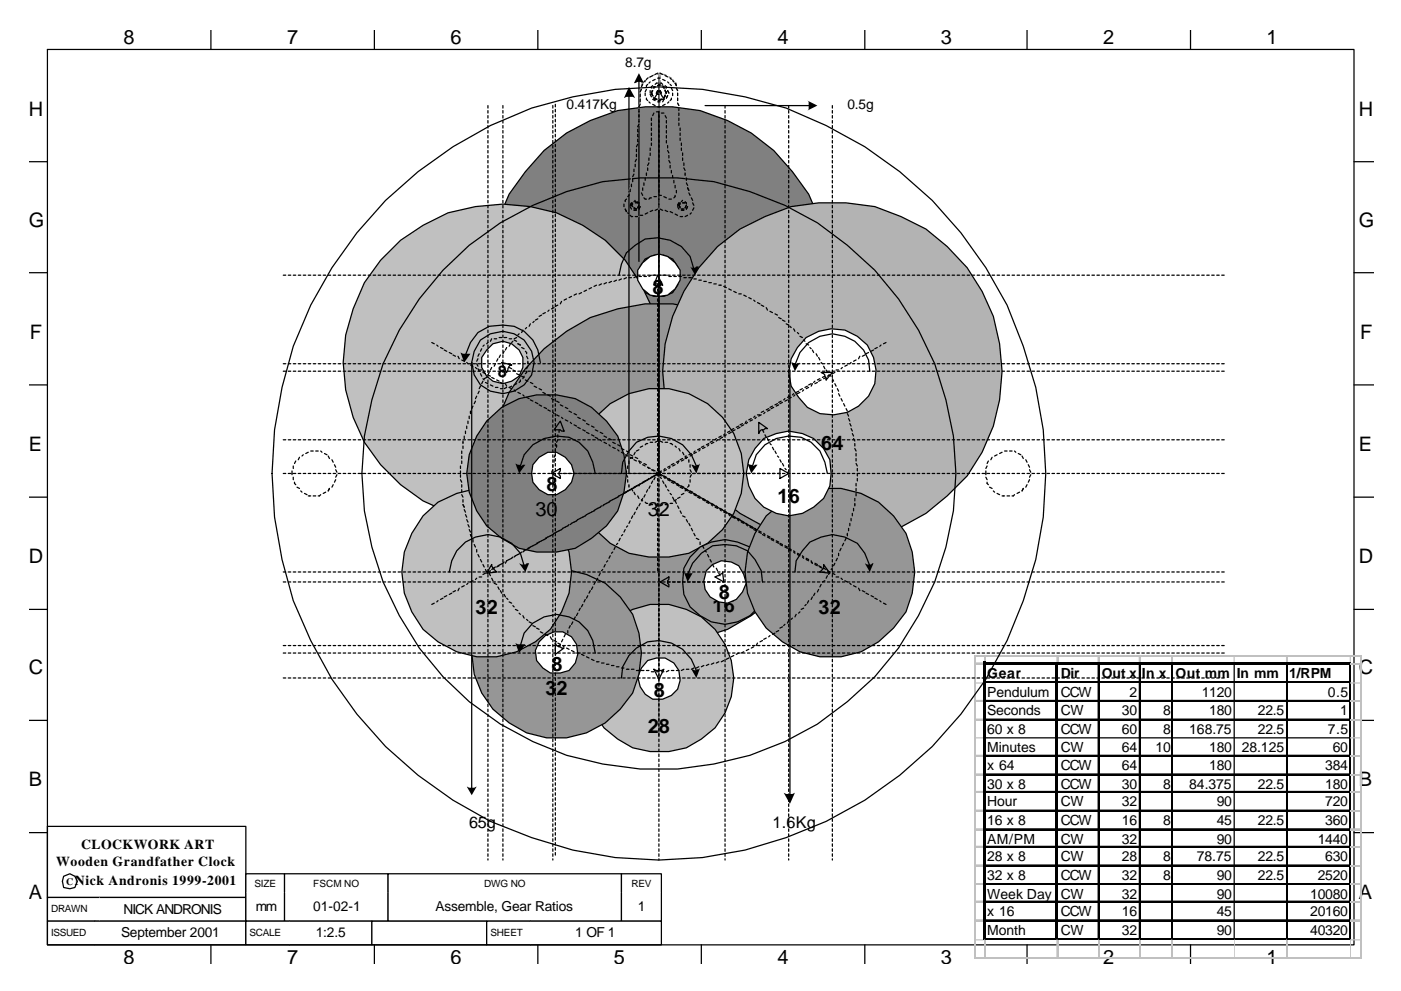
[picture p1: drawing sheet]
<svg xmlns="http://www.w3.org/2000/svg" width="297mm" height="210mm" viewBox="0 0 297 210" stroke-linecap="round" stroke-linejoin="round" font-family="sans-serif">
<defs><g id="words">
<g font-size="4.2">
<text x="26.2" y="9.4">8</text>
<text x="60.9" y="9.4">7</text>
<text x="95.5" y="9.4">6</text>
<text x="130.2" y="9.4">5</text>
<text x="164.8" y="9.4">4</text>
<text x="199.5" y="9.4">3</text>
<text x="233.9" y="9.4">2</text>
<text x="268.6" y="9.4">1</text>
<text x="6.1" y="24.5">H</text>
<text x="288.1" y="24.5">H</text>
<text x="6.1" y="48.1">G</text>
<text x="288.1" y="48.1">G</text>
<text x="138.4" y="62.4">8</text>
<text x="6.3" y="71.9">F</text>
<text x="288.4" y="71.9">F</text>
<text x="137.3" y="75.1">30</text>
<text x="6.1" y="95.7">E</text>
<text x="174.1" y="95.4">64</text>
<text x="288.1" y="95.7">E</text>
<text x="115.9" y="104.2">8</text>
<text x="164.8" y="106.8">16</text>
<text x="113.5" y="109.4">30</text>
<text x="137.3" y="109.4">64</text>
<text x="137.3" y="109.4">32</text>
<text x="6.1" y="119.5">D</text>
<text x="288.1" y="119.5">D</text>
<text x="100.8" y="130.4">32</text>
<text x="151.1" y="129.8">16</text>
<text x="152.4" y="127.2">8</text>
<text x="173.6" y="130.4">32</text>
<text x="6.1" y="143.1">C</text>
<text x="116.9" y="142.3">8</text>
<text x="288.1" y="143.1">C</text>
<text x="115.6" y="147.5">32</text>
<text x="138.6" y="147.8">8</text>
<text x="137.3" y="155.5">28</text>
<text x="6.1" y="166.9">B</text>
<text x="288.1" y="166.9">B</text>
<text x="6.1" y="190.7">A</text>
<text x="288.1" y="190.7">A</text>
<text x="26.2" y="204.4">8</text>
<text x="60.9" y="204.4">7</text>
<text x="95.5" y="204.4">6</text>
<text x="130.2" y="204.4">5</text>
<text x="164.8" y="204.4">4</text>
<text x="199.5" y="204.4">3</text>
<text x="233.9" y="204.4">2</text>
<text x="268.6" y="204.4">1</text>
</g>
<g font-size="3.4">
<text x="105.6" y="80.1">8</text>
<text x="104.8" y="90.7">64</text>
<text x="99.5" y="175.6">65g</text>
<text x="163.8" y="175.6">1.6Kg</text>
</g>
<g font-size="3">
<text x="209.3" y="143.8">Gear</text>
<text x="224.9" y="143.8">Dir</text>
<text x="233.6" y="143.8">Out x</text>
<text x="242.1" y="143.8">In x</text>
<text x="249.2" y="143.8">Out mm</text>
<text x="262.2" y="143.8">In mm</text>
<text x="273.3" y="143.8">1/RPM</text>
<text x="209.3" y="147.8">Pendulum</text>
<text x="224.9" y="147.8">CCW</text>
<text x="239.4" y="147.8">2</text>
<text x="254.8" y="147.8">1120</text>
<text x="281.5" y="147.8">0.5</text>
<text x="209.3" y="151.8">Seconds</text>
<text x="209.3" y="155.8">60 x 8</text>
<text x="224.9" y="151.8">CW</text>
<text x="224.9" y="155.8">CCW</text>
<text x="237.9" y="151.8">30</text>
<text x="237.9" y="155.8">60</text>
<text x="246.6" y="151.8">8</text>
<text x="246.6" y="155.8">8</text>
<text x="252.1" y="155.8">168.75</text>
<text x="256.4" y="151.8">180</text>
<text x="266.7" y="151.8">22.5</text>
<text x="266.7" y="155.8">22.5</text>
<text x="281.5" y="155.8">7.5</text>
<text x="284.2" y="151.8">1</text>
<text x="209.3" y="159.5">Minutes</text>
<text x="224.9" y="159.5">CW</text>
<text x="237.9" y="159.5">64</text>
<text x="245" y="159.5">10</text>
<text x="256.4" y="159.5">180</text>
<text x="263.3" y="159.5">28.125</text>
<text x="282.6" y="159.5">60</text>
<text x="209.3" y="163.4">x 64</text>
<text x="209.3" y="167.4">30 x 8</text>
<text x="224.9" y="163.4">CCW</text>
<text x="224.9" y="167.4">CCW</text>
<text x="237.9" y="163.4">64</text>
<text x="237.9" y="167.4">30</text>
<text x="246.6" y="167.4">8</text>
<text x="252.1" y="167.4">84.375</text>
<text x="256.4" y="163.4">180</text>
<text x="266.7" y="167.4">22.5</text>
<text x="281" y="163.4">384</text>
<text x="281" y="167.4">180</text>
<text x="209.3" y="171.1">Hour</text>
<text x="224.9" y="171.1">CW</text>
<text x="237.9" y="171.1">32</text>
<text x="258" y="171.1">90</text>
<text x="281" y="171.1">720</text>
<text x="209.3" y="175.1">16 x 8</text>
<text x="209.3" y="179">AM/PM</text>
<text x="224.9" y="175.1">CCW</text>
<text x="224.9" y="179">CW</text>
<text x="237.9" y="175.1">16</text>
<text x="237.9" y="179">32</text>
<text x="246.6" y="175.1">8</text>
<text x="258" y="175.1">45</text>
<text x="258" y="179">90</text>
<text x="266.7" y="175.1">22.5</text>
<text x="279.4" y="179">1440</text>
<text x="281" y="175.1">360</text>
<text x="209.3" y="182.7">28 x 8</text>
<text x="224.9" y="182.7">CW</text>
<text x="237.9" y="182.7">28</text>
<text x="246.6" y="182.7">8</text>
<text x="253.7" y="182.7">78.75</text>
<text x="266.7" y="182.7">22.5</text>
<text x="281" y="182.7">630</text>
<text x="209.3" y="186.7">32 x 8</text>
<text x="209.3" y="190.7">Week Day</text>
<text x="224.9" y="186.7">CCW</text>
<text x="224.9" y="190.7">CW</text>
<text x="237.9" y="186.7">32</text>
<text x="237.9" y="190.7">32</text>
<text x="246.6" y="186.7">8</text>
<text x="258" y="186.7">90</text>
<text x="258" y="190.7">90</text>
<text x="266.7" y="186.7">22.5</text>
<text x="277.8" y="190.7">10080</text>
<text x="279.4" y="186.7">2520</text>
<text x="209.3" y="194.4">x 16</text>
<text x="224.9" y="194.4">CCW</text>
<text x="237.9" y="194.4">16</text>
<text x="258" y="194.4">45</text>
<text x="277.8" y="194.4">20160</text>
<text x="209.3" y="198.3">Month</text>
<text x="224.9" y="198.3">CW</text>
<text x="237.9" y="198.3">32</text>
<text x="258" y="198.3">90</text>
<text x="277.8" y="198.3">40320</text>
</g>
<g font-size="2.9">
<text x="132.6" y="14.2">8.7g</text>
<text x="120.1" y="23.2">0.417Kg</text>
<text x="179.7" y="23.2">0.5g</text>
<text x="11.9" y="183.8">Wooden Grandfather Clock</text>
<text x="17.2" y="180.1">CLOCKWORK ART</text>
<text x="15.9" y="187.8">Nick Andronis 1999-2001</text>
<text x="26.2" y="193.9">NICK ANDRONIS</text>
<text x="54.2" y="193.3">mm</text>
<text x="66.4" y="193.3">01-02-1</text>
<text x="92.3" y="193.3">Assemble, Gear Ratios</text>
<text x="135.2" y="193.3">1</text>
<text x="25.7" y="198.9">September 2001</text>
<text x="66.9" y="198.9">1:2.5</text>
<text x="122" y="198.9">1 OF 1</text>
</g>
<g font-size="2.1">
<text x="14" y="187.8">C</text>
<text x="54" y="188.3">SIZE</text>
<text x="66.4" y="188.3">FSCM NO</text>
<text x="102.7" y="188.3">DWG NO</text>
<text x="133.9" y="188.3">REV</text>
<text x="10.8" y="193.6">DRAWN</text>
<text x="10.8" y="198.6">ISSUED</text>
<text x="52.9" y="198.6">SCALE</text>
<text x="104" y="198.6">SHEET</text>
</g>
</g></defs>
<path d="M10.1 175.3h42v15.1h-42z" fill-rule="evenodd" fill="#fff" stroke="#000" stroke-width=".26"/>
<path d="M52.1 185.4h8.2v4h-8.2z" fill-rule="evenodd" fill="#fff"/>
<path d="M52.1 189.4v-4h8.2v4" fill="none" stroke="#000" stroke-width=".26"/>
<path d="M60.3 185.4h22v4h-22z" fill-rule="evenodd" fill="#fff"/>
<path d="M60.3 189.4v-4h22v4" fill="none" stroke="#000" stroke-width=".26"/>
<path d="M82.3 185.4h49.5v4h-49.5z" fill-rule="evenodd" fill="#fff"/>
<path d="M82.3 189.4v-4h49.5v4" fill="none" stroke="#000" stroke-width=".26"/>
<path d="M131.8 185.4h8.4v4h-8.4z" fill-rule="evenodd" fill="#fff"/>
<path d="M131.8 189.4v-4h8.4v4" fill="none" stroke="#000" stroke-width=".26"/>
<path d="M10.1 190.4h11.1v5h-11.1z" fill-rule="evenodd" fill="#fff"/>
<path d="M21.2 190.4h-11.1v5h11.1" fill="none" stroke="#000" stroke-width=".26"/>
<path d="M21.2 190.4h30.9v5h-30.9z" fill-rule="evenodd" fill="#fff"/>
<path d="M21.2 190.4h30.9v5h-30.9" fill="none" stroke="#000" stroke-width=".26"/>
<path d="M52.1 189.4h8.2v6h-8.2z" fill-rule="evenodd" fill="#fff"/>
<path d="M52.1 189.4v6h8.2v-6" fill="none" stroke="#000" stroke-width=".26"/>
<path d="M60.3 189.4h22v6h-22z" fill-rule="evenodd" fill="#fff"/>
<path d="M60.3 189.4v6h22v-6" fill="none" stroke="#000" stroke-width=".26"/>
<path d="M82.3 189.4h49.5v6h-49.5z" fill-rule="evenodd" fill="#fff"/>
<path d="M82.3 189.4v6h49.5v-6" fill="none" stroke="#000" stroke-width=".26"/>
<path d="M131.8 189.4h8.4v6h-8.4z" fill-rule="evenodd" fill="#fff"/>
<path d="M131.8 189.4v6h8.4v-6" fill="none" stroke="#000" stroke-width=".26"/>
<path d="M10.1 195.4h10v5.1h-10z" fill-rule="evenodd" fill="#fff"/>
<path d="M20.1 195.4h-10v5.1h10" fill="none" stroke="#000" stroke-width=".26"/>
<path d="M20.1 195.4h32v5.1h-32z" fill-rule="evenodd" fill="#fff"/>
<path d="M20.1 195.4h32v5.1h-32" fill="none" stroke="#000" stroke-width=".26"/>
<path d="M52.1 195.4h9.3v5.1h-9.3z" fill-rule="evenodd" fill="#fff"/>
<path d="M61.4 195.4h-9.3v5.1h9.3" fill="none" stroke="#000" stroke-width=".26"/>
<path d="M61.4 195.4h17.4v5.1h-17.4z" fill-rule="evenodd" fill="#fff"/>
<path d="M61.4 195.4h17.4v5.1h-17.4" fill="none" stroke="#000" stroke-width=".26"/>
<path d="M78.8 195.4h24.4v5.1h-24.4z" fill-rule="evenodd" fill="#fff" stroke="#000" stroke-width=".26"/>
<path d="M103.2 195.4h9.2v5.1h-9.2z" fill-rule="evenodd" fill="#fff"/>
<path d="M112.4 195.4h-9.2v5.1h9.2" fill="none" stroke="#000" stroke-width=".26"/>
<path d="M112.4 195.4h27.8v5.1h-27.8z" fill-rule="evenodd" fill="#fff"/>
<path d="M112.4 195.4h27.8v5.1h-27.8" fill="none" stroke="#000" stroke-width=".26"/>
<path d="M287.1 176.7h4.3z" fill="#fff"/>
<g fill="none" stroke="#000" stroke-width=".26">
<path d="M10.1 10.5h277v190h-277zM44.7 6.5v4M79.4 6.5v4M114 6.5v4M148.7 6.5v4M183.4 6.5v4M217.8 6.5v4M252.4 6.5v4M6.3 34.3h3.8M287.1 34.3h4.3M6.3 57.9h3.8M287.1 57.9h4.3"/>
<path d="M6.3 81.7h3.8M287.1 81.7h4.3M6.3 105.5h3.8M287.1 105.5h4.3M6.3 129.3h3.8M287.1 129.3h4.3M6.3 152.8h3.8M287.1 152.8h4.3M6.3 176.7h3.8M287.1 176.7h4.3M44.7 200.5v4M79.4 200.5v4"/>
<path d="M114 200.5v4M148.7 200.5v4M183.4 200.5v4M217.8 200.5v4M252.4 200.5v4"/>
</g>
<path d="M206.6 140.7h1.9" fill="none" stroke="#c0c0c0" stroke-width=".26"/>
<path d="M206.6 140.7h1.9v.2h-1.9z" fill="#c0c0c0"/>
<path d="M208.8 139.1v1.3" fill="none" stroke="#c0c0c0" stroke-width=".26"/>
<path d="M208.8 139.1h.2v1.3h-.2z" fill="#c0c0c0"/>
<path d="M224.1 139.1v1.3" fill="none" stroke="#c0c0c0" stroke-width=".26"/>
<path d="M224.1 139.1h.3v1.3h-.3z" fill="#c0c0c0"/>
<path d="M232.8 139.1v1.3" fill="none" stroke="#c0c0c0" stroke-width=".26"/>
<path d="M232.8 139.1h.3v1.3h-.3z" fill="#c0c0c0"/>
<path d="M241.6 139.1v1.3" fill="none" stroke="#c0c0c0" stroke-width=".26"/>
<path d="M241.6 139.1h.2v1.3h-.2z" fill="#c0c0c0"/>
<path d="M248.4 139.1v1.3" fill="none" stroke="#c0c0c0" stroke-width=".26"/>
<path d="M248.4 139.1h.3v1.3h-.3z" fill="#c0c0c0"/>
<path d="M261.7 139.1v1.3M272.8 139.1v1.3" fill="none" stroke="#c0c0c0" stroke-width=".26"/>
<path d="M272.8 139.1h.2v1.3h-.2z" fill="#c0c0c0"/>
<path d="M209 140.4h77.3v.5h-77.3z" fill="#000"/>
<path d="M286.3 139.1v1.3M206.6 144.9h1.9M206.6 148.6h1.9" fill="none" stroke="#c0c0c0" stroke-width=".26"/>
<path d="M209 144.8h77.3M232.8 140.9v3.7M233 140.9v3.7M241.6 140.9v3.7M241.7 140.9v3.7M248.4 140.9v3.7M248.6 140.9v3.7M261.7 140.9v3.7M272.8 140.9v3.7M272.9 140.9v3.7" fill="none" stroke="#000" stroke-width=".26"/>
<path d="M206.6 148.6h1.9v.3h-1.9z" fill="#c0c0c0"/>
<path d="M209 148.6h14.8M209 148.7h14.8M224.4 148.6h61.6M224.4 148.7h61.6" fill="none" stroke="#000" stroke-width=".26"/>
<path d="M206.6 152.6h1.9" fill="none" stroke="#c0c0c0" stroke-width=".26"/>
<path d="M206.6 152.6h1.9v.2h-1.9z" fill="#c0c0c0"/>
<path d="M209 152.6h14.8M209 152.7h14.8M209 156.5h14.8M224.4 152.6h61.6M224.4 152.7h61.6M224.4 156.5h61.6" fill="none" stroke="#000" stroke-width=".26"/>
<path d="M206.6 156.5h1.9M206.6 160.2h1.9" fill="none" stroke="#c0c0c0" stroke-width=".26"/>
<path d="M206.6 160.2h1.9v.3h-1.9z" fill="#c0c0c0"/>
<path d="M209 160.2h14.8M209 160.4h14.8M224.4 160.2h61.6M224.4 160.4h61.6" fill="none" stroke="#000" stroke-width=".26"/>
<path d="M206.6 164.2h1.9" fill="none" stroke="#c0c0c0" stroke-width=".26"/>
<path d="M206.6 164.2h1.9v.3h-1.9z" fill="#c0c0c0"/>
<path d="M209 164.2h14.8M209 164.4h14.8M224.4 164.2h61.6M224.4 164.4h61.6" fill="none" stroke="#000" stroke-width=".26"/>
<path d="M206.6 167.9h1.9" fill="none" stroke="#c0c0c0" stroke-width=".26"/>
<path d="M206.6 167.9h1.9v.3h-1.9z" fill="#c0c0c0"/>
<path d="M209 167.9h14.8M209 168.1h14.8M224.4 167.9h61.6M224.4 168.1h61.6" fill="none" stroke="#000" stroke-width=".26"/>
<path d="M206.6 171.9h1.9" fill="none" stroke="#c0c0c0" stroke-width=".26"/>
<path d="M206.6 171.9h1.9v.3h-1.9z" fill="#c0c0c0"/>
<path d="M209 171.9h14.8M209 172h14.8M224.4 171.9h61.6M224.4 172h61.6" fill="none" stroke="#000" stroke-width=".26"/>
<path d="M206.6 175.9h1.9" fill="none" stroke="#c0c0c0" stroke-width=".26"/>
<path d="M206.6 175.9h1.9v.2h-1.9z" fill="#c0c0c0"/>
<path d="M209 175.9h14.8M209 176h14.8M224.4 175.9h61.6M224.4 176h61.6" fill="none" stroke="#000" stroke-width=".26"/>
<path d="M206.6 179.6h1.9" fill="none" stroke="#c0c0c0" stroke-width=".26"/>
<path d="M206.6 179.6h1.9v.2h-1.9z" fill="#c0c0c0"/>
<path d="M209 179.6h14.8M209 179.7h14.8M224.4 179.6h61.6M224.4 179.7h61.6" fill="none" stroke="#000" stroke-width=".26"/>
<path d="M206.6 183.5h1.9" fill="none" stroke="#c0c0c0" stroke-width=".26"/>
<path d="M206.6 183.5h1.9v.3h-1.9z" fill="#c0c0c0"/>
<path d="M209 183.5h14.8M209 183.7h14.8M224.4 183.5h61.6M224.4 183.7h61.6" fill="none" stroke="#000" stroke-width=".26"/>
<path d="M206.6 187.5h1.9" fill="none" stroke="#c0c0c0" stroke-width=".26"/>
<path d="M206.6 187.5h1.9v.3h-1.9z" fill="#c0c0c0"/>
<path d="M209 187.5h14.8M209 187.6h14.8M224.4 187.5h61.6M224.4 187.6h61.6" fill="none" stroke="#000" stroke-width=".26"/>
<path d="M206.6 191.2h1.9" fill="none" stroke="#c0c0c0" stroke-width=".26"/>
<path d="M206.6 191.2h1.9v.3h-1.9z" fill="#c0c0c0"/>
<path d="M209 191.2h14.8M209 191.3h14.8M224.4 191.2h61.6M224.4 191.3h61.6" fill="none" stroke="#000" stroke-width=".26"/>
<path d="M206.6 195.2h1.9" fill="none" stroke="#c0c0c0" stroke-width=".26"/>
<path d="M206.6 195.2h1.9v.2h-1.9z" fill="#c0c0c0"/>
<g fill="none" stroke="#000" stroke-width=".26">
<path d="M232.8 144.9v54.2M233 144.9v54.2M241.6 144.9v54.2M241.7 144.9v54.2M248.4 144.9v54.2M248.6 144.9v54.2M261.7 144.9v54.2M272.8 144.9v54.2M272.9 144.9v54.2M286.1 140.9v58.5M209 195.2h14.8M209 195.3h14.8"/>
<path d="M209 199.3h77.3M224.4 195.2h61.6M224.4 195.3h61.6"/>
</g>
<g fill="none" stroke="#c0c0c0" stroke-width=".26">
<path d="M206.6 139.2h82.1M206.8 139.1v64.3M288.4 139.1v64.3M288.5 139.1v64.3M288.7 139.1h-82.1v64.3M286.3 140.7h2.4M286.3 140.8h2.4M286.3 144.9h2.4M286.3 148.6h2.4M286.3 148.7h2.4M286.3 152.6h2.4M286.3 152.7h2.4"/>
<path d="M286.3 156.5h2.4M286.3 160.2h2.4M286.3 160.4h2.4M286.3 164.2h2.4M286.3 164.4h2.4M286.3 167.9h2.4M286.3 168.1h2.4M286.3 171.9h2.4M286.3 172h2.4M286.3 175.9h2.4M286.3 176h2.4M286.3 179.6h2.4"/>
<path d="M286.3 179.7h2.4M206.6 199.4h1.9M208.8 199.4v4M208.9 199.4v4M224.1 199.4v4M224.2 199.4v4M232.8 199.4v4M233 199.4v4M241.6 199.4v4M241.7 199.4v4M248.4 199.4v4M248.6 199.4v4"/>
<path d="M261.7 199.4v4M272.8 199.4v4M272.9 199.4v4M286.3 183.5h2.4M286.3 183.7h2.4M286.3 187.5h2.4M286.3 187.6h2.4M286.3 191.2h2.4M286.3 191.3h2.4M286.3 195.2h2.4M286.3 195.3h2.4M288.7 199.4h-2.4v4"/>
<path d="M206.6 203.1h82.1M206.6 203.2h82.1"/>
</g>
<path d="M208.5 140.4h.5v59h-.5zM223.8 140.9h.6v58.5h-.6z" fill="#000"/>
<g fill="#808080" stroke="#000" stroke-width=".26">
<path d="M115.4 31.9l4.7-3.7 5-2.6 5.9-2.1 5.8-.8h5.8l5.8 .8a35.2 35.2 0 0 1 19.6 12.9l3.4 4.8a37 37 0 0 1 0 34.4 39.4 39.4 0 0 1-17.1 15.9l-5.9 1.8-5.8 1.1h-5.8l-5.8-1.1-5.9-1.8a39.4 39.4 0 0 1-17.2-15.9 37 37 0 0 1 0-34.4l3.5-4.8z" fill-rule="evenodd"/>
<path d="M136.8 54.9l1.8-.7h2.2l1.8 .7a4.8 4.8 0 0 1 0 7.2l-1.8 .8h-2.2l-1.8-.8a4.8 4.8 0 0 1 0-7.2z" fill-rule="evenodd"/>
</g>
<path d="M80.7 55.2l4.2-4.2 4.8-3.2 5.3-2.6a36.7 36.7 0 0 1 23 0l5.6 2.6 4.7 3.2 4.3 4.2a33.6 33.6 0 0 1 7.1 27.5l-1.3 5.8-2.7 5.3a32.1 32.1 0 0 1-17.7 14.9 33.7 33.7 0 0 1-35.3-7.9 33.7 33.7 0 0 1-7.8-35.3l2.4-5.5z" fill-rule="evenodd" fill="#c0c0c0" stroke="#000" stroke-width=".26"/>
<path d="M103.2 74.3a4.1 4.1 0 0 1 6.9 0l.8 1.5v2.2l-.8 1.8-1.6 1.1a4.5 4.5 0 0 1-4.8-.5 4.5 4.5 0 0 1-1.6-4.6z" fill-rule="evenodd" fill="#fff" stroke="#000" stroke-width=".26"/>
<g fill="#969696" stroke="#000" stroke-width=".26">
<path d="M115.4 74l4.7-3.7 5-2.9 5.9-1.9 5.8-1h5.8l5.8 1 5.9 1.9a39.4 39.4 0 0 1 17.1 15.9 37 37 0 0 1 0 34.4 39.4 39.4 0 0 1-17.1 15.8l-5.9 1.9-5.8 1h-5.8l-5.8-1-5.9-1.9a39.4 39.4 0 0 1-17.2-15.8 37 37 0 0 1 0-34.4l3.5-5.1z" fill-rule="evenodd"/>
<circle cx="139.7" cy="100.4" r="6.6"/>
</g>
<path d="M152.1 52.3l4.8-3.7 5.3-2.7 5.5-2.1 5.9-.8h5.8l6.1 .8 5.5 2.1 5.3 2.7 4.5 3.7a35.8 35.8 0 0 1 11.7 26.5 36.6 36.6 0 0 1-7.4 22.2l-4.3 4.2a35.6 35.6 0 0 1-55.8-9.2l-2.4-5.6a33.7 33.7 0 0 1 2.4-28.6l3.2-5z" fill-rule="evenodd" fill="#b3b3b3" stroke="#000" stroke-width=".26"/>
<path d="M126.2 88.5a18 18 0 0 1 25.4-1.6 18 18 0 0 1 1.6 25.5l-3.2 2.9-4 2.1-4.2 .8h-4.2a17 17 0 0 1-13.8-9.3 18 18 0 0 1 2.4-20.4z" fill-rule="evenodd" fill="#c0c0c0" stroke="#000" stroke-width=".26"/>
<g fill="#fff" stroke="#000" stroke-width=".26">
<path d="M170.9 71.6a9.5 9.5 0 0 1 13 1.6 9.4 9.4 0 0 1 .2 10.8 9.4 9.4 0 0 1-12.9 2.4l-1.9-2.1a8.1 8.1 0 0 1-.2-10.6z" fill-rule="evenodd"/>
<path d="M136.3 55.7a4.1 4.1 0 0 1 6.8 0l1.1 1.6v2.1l-1.1 1.9-1.5 1.3-1.9 .3-1.9-.3-1.5-1.3-1.1-1.9v-2.1z" fill-rule="evenodd"/>
</g>
<path d="M139.7 16.3v84.2M81.8 42.5a81.6 81.6 0 0 1 57.9-24.1l9.3 .6 9 1.5 8.7 2.4a84.3 84.3 0 0 1 37 26.5l5.3 7.4 4.5 7.9 3.5 8.8a78.8 78.8 0 0 1 0 53.9 80.9 80.9 0 0 1-50.3 50.3 78.8 78.8 0 0 1-54 0l-8.7-3.4a82 82 0 0 1-38.1-38.4l-3.7-8.5a82.4 82.4 0 0 1 3.7-62.7l4.5-7.9 5.3-7.4zM93.9 57.3a63.9 63.9 0 0 1 33.9-18.8l7.9-.8h8l7.6 .8a65.1 65.1 0 0 1 34.2 18.8 63.5 63.5 0 0 1 16.6 35.2 63.4 63.4 0 0 1-28.8 61.1 63.3 63.3 0 0 1-73.8-4.7 63.7 63.7 0 0 1-22.2-56.4l1.5-7.7a62 62 0 0 1 15.1-27.5zM139.7 100.5l-36.5 20.9M139.7 100.5l36.2 20.9" fill="none" stroke="#000" stroke-width=".26"/>
<path d="M128.1 133.5a15.5 15.5 0 0 1 25.6 3.2 15.5 15.5 0 0 1-2.1 17.7l-2.9 2.4-3.2 1.9-3.7 .8h-4l-3.7-.8-3.1-1.9a15.4 15.4 0 0 1-6.4-16.7l1.3-3.4z" fill-rule="evenodd" fill="#c0c0c0" stroke="#000" stroke-width=".26"/>
<path d="M137.3 140.1l1.9-.5a4.4 4.4 0 0 1 5 3.7 4.4 4.4 0 0 1-3.7 5h-2.1l-1.6-1-1.1-1.6-.5-2.1 .8-1.9z" fill-rule="evenodd" fill="#fff" stroke="#000" stroke-width=".26"/>
<path d="M104.5 126.6a18.4 18.4 0 0 1 19.9-4.7l3.9 1.8a17.4 17.4 0 0 1 7.7 14.9l-.5 4.5-1.4 3.9-2.6 3.5a17.5 17.5 0 0 1-23.6 2.9 17.5 17.5 0 0 1-5.8-23z" fill-rule="evenodd" fill="#969696" stroke="#000" stroke-width=".26"/>
<path d="M115.6 134.8a4.4 4.4 0 0 1 5.6 .3 4.4 4.4 0 0 1 .8 5.6l-1.4 1.6-1.8 .5h-2.1l-1.6-1.1a4.1 4.1 0 0 1 .5-6.9z" fill-rule="evenodd" fill="#fff" stroke="#000" stroke-width=".26"/>
<path d="M89.7 109.4l3.2-2.9a19.1 19.1 0 0 1 20.6 0 19 19 0 0 1 7.1 19.4 18 18 0 0 1-27.7 10.3l-3.2-2.7a18.4 18.4 0 0 1 0-24.1z" fill-rule="evenodd" fill="#c0c0c0" stroke="#000" stroke-width=".26"/>
<path d="M103.2 89.3a16.3 16.3 0 0 1 14.8-5.5l4 .8 3.4 1.8 3.2 2.9 2.4 3.2a17.9 17.9 0 0 1 0 15.9l-2.4 3.2-3.2 2.6-3.4 2.1-4 .8h-4.2l-3.7-.8-3.7-2.1-3.2-2.6a16.7 16.7 0 0 1 0-22.3z" fill-rule="evenodd" fill="#808080" stroke="#000" stroke-width=".26"/>
<path d="M114.3 97l1.9-1h1.8l1.9 1a4.1 4.1 0 0 1 0 6.9l-1.9 1.1h-1.8l-1.9-1.1-1.3-1.6-.3-1.8 .3-1.9z" fill-rule="evenodd" fill="#fff" stroke="#000" stroke-width=".26"/>
<g fill="none" stroke="#000" stroke-width=".26">
<path d="M135.5 17.1v38.4M133.3 20.3v80.2M149.5 22.4h22.2M61.9 99.9v.8M62.2 98.9v.5M62.7 97.8l-.3 .5M63.5 97l-.3 .5M64.3 96.5l-.3 .2M65.4 96l-.6 .2M65.9 95.7h.5M66.9 95.7h.6M68 95.7l.3 .3"/>
<path d="M68.8 96.2l.5 .3M69.6 96.7l.2 .6M70.4 97.5l.2 .6M70.9 98.6l.3 .5M71.2 99.7l.2 .5M209 99.9v.8M209.3 98.9l-.3 .5M209.5 97.8l-.2 .5M210.3 97l-.2 .5M211.4 96.5l-.5 .2M212.5 96l-.6 .2M213 95.7h.5"/>
<path d="M214 95.7h.6M215.1 95.7l.3 .3M215.9 96.2l.5 .3M216.7 96.7l.3 .6M217.5 97.5l.3 .6M218 98.6l.3 .5M218.3 99.7l.2 .5M62.2 101.2v.6M62.4 102.3v.3l.3 .2M63 103.4l.5 .2M63.8 104.2l.2 .2M64.6 104.7l.5 .3"/>
<path d="M65.4 105.2h.5M66.4 105.2h.5M68 105l-.3 .2h-.2M69.1 104.4l-.6 .3M69.8 103.6l-.2 .6M70.6 102.8l-.2 .6M71.2 101.8l-.3 .5M71.4 100.7l-.2 .5M209 101.2l.3 .6M209.3 102.3v.3l.2 .2M209.8 103.4l.5 .2M210.6 104.2l.3 .2"/>
<path d="M211.4 104.7l.5 .3M212.5 105.2h.5M213.5 105.2h.5M215.1 105l-.3 .2h-.2M216.2 104.4l-.6 .3M217 103.6l-.3 .6M217.8 102.8l-.3 .6M218.3 101.8l-.3 .5M218.5 100.7l-.2 .5"/>
</g>
<g fill="#000">
<path d="M133.3 18.4l1.4 2.4-.6-.3h-1.3l-.5 .3z" fill-rule="evenodd"/>
<path d="M135.5 15.5l1 2.1-.8-.2-1.3 .2z" fill-rule="evenodd"/>
<path d="M171.2 21.3l2.1 1.1-2.1 1.1 .2-.3v-1.6z" fill-rule="evenodd"/>
</g>
<path d="M175.4 18.4h14v8h-14z" fill-rule="evenodd" fill="#fff"/>
<path d="M146.3 118.2a9.1 9.1 0 0 1 10.1-3.2l2.6 1.1 1.9 2.1a8.5 8.5 0 0 1 0 10.6 9.1 9.1 0 0 1-10.1 3.1l-2.4-1.3-2.1-1.8-1.3-2.7-.3-2.6 .3-2.9z" fill-rule="evenodd" fill="#9a9a9a" stroke="#000" stroke-width=".26"/>
<path d="M149.8 121.1a4.6 4.6 0 0 1 6.8-1.1l1.1 1.9 .5 1.8-.8 1.9-1.3 1.6-1.8 .8a4.6 4.6 0 0 1-4.5-6.9z" fill-rule="evenodd" fill="#fff" stroke="#000" stroke-width=".26"/>
<path d="M162.5 109.4a18.3 18.3 0 0 1 29.6 3.8 19.7 19.7 0 0 1 0 16.6l-2.7 3.5a17.4 17.4 0 0 1-23.5 2.9 17.5 17.5 0 0 1-5.8-23z" fill-rule="evenodd" fill="#969696" stroke="#000" stroke-width=".26"/>
<g fill="none" stroke="#000" stroke-width=".26">
<path d="M132.8 99.9v.6M133.1 98.9v.5M133.3 97.8v.5M134.1 97l-.5 .3M134.7 96l-.3 .5M135.5 95.4l-.6 .3M136.3 94.6l-.6 .3M137.3 94.1h-.2l-.3 .3M137.8 93.8h.6M139.4 93.6l-.5 .2M140 93.6l.5 .2M141 93.8h.6"/>
<path d="M142.1 94.1h.2l.3 .3M143.1 94.6l.3 .3M143.9 95.2l.3 .5M144.7 96l.3 .5M145.3 96.7l.2 .6M146 97.5v.6M146.3 98.6v.5M146.3 99.7l.3 .5M132.8 100.7l.3 .5M133.1 101.8v.5M133.3 102.8v.6M133.9 103.6l.2 .6"/>
<path d="M134.4 104.4l.3 .6M135.2 105.2l.3 .5M136 106l.3 .3M136.8 106.5l.3 .3h.2M137.8 107.1h.6M138.9 107.1l.5 .2M140.5 107.1l-.5 .2M141 107.1h.6M142.1 106.8h.5M143.4 106l-.5 .3M144.2 105.5l-.5 .2M145 104.7l-.5 .3"/>
<path d="M145.5 103.9l-.2 .3M146 102.8v.3l-.2 .3M146.3 101.8v.5M146.6 100.7l-.3 .5"/>
</g>
<path d="M161.9 93l2.7-1a9.2 9.2 0 0 1 11.3 5.5l.3 3-.3 2.6-1.3 2.6-2.1 1.9a8.5 8.5 0 0 1-10.6 0 9.1 9.1 0 0 1-3.2-10.1l1.4-2.3z" fill-rule="evenodd" fill="#fff" stroke="#000" stroke-width=".26"/>
<g fill="none" stroke="#000" stroke-width=".26">
<path d="M136 19l-.3 .5M136.3 17.9l-.3 .5M136.8 17.1l-.3 .3M136.8 19.8v.5M137.1 19l-.3 .5M137.3 16.6l-.2 .2M137.3 17.9l-.2 .3v.2M137.8 19.2v.6M137.8 17.4l-.2 .2M138.4 16.1l-.6 .2M138.4 18.2l-.3 .2v.3M138.4 19.2l-.3 .6 .3 .5"/>
<path d="M138.9 18.4h-.3v.3M138.9 16.8l-.5 .3M139.4 15.5l-.5 .3M139.4 17.6h-.2l-.3 .3M139.4 16.6h.6M139.4 19.2l-.2 .6 .2 .2h.3M139.7 19.2l1.1 1.9h-2.2zM140 15.5l.5 .3M140 17.9h-.3l-.3 .3h.6M140 17.6h.2l.3 .3M140 19.2l.2 .6M140.5 18.4h.3"/>
<path d="M140.5 16.8l.5 .3M140.5 18.2l.3 .2M140.8 18.4v.3M141 16.1l.6 .2M141 18.2l.3 .2v.3M141 19.2l.3 .6M141.6 19.2l.2 .6M141.6 17.4l.2 .2M142.1 16.6l.2 .2M142.1 17.9l.2 .3M142.3 18.7l.3 .5M142.6 17.1l.3 .3"/>
<path d="M142.6 19.8v.5M143.1 17.6l.3 .6M143.4 18.7l.3 .5M143.7 19.8v.5M103.5 22.4v.5M103.5 23.5v.5M103.5 24.5v.5M103.5 25.6v.5M103.5 26.6v.6M103.5 27.7v.5M103.5 28.8v.5M103.5 29.8v.5"/>
<path d="M103.5 30.9v.5M103.5 31.9v.6M103.5 33v.5M103.5 34v.6M103.5 35.1v.5M103.5 36.2v.5M103.5 37.2v.5M103.5 38.3v.5M103.5 39.3v.6M106.6 22.4v.5M106.6 23.5v.5M106.6 24.5v.5"/>
<path d="M106.6 25.6v.5M106.6 26.6v.6M106.6 27.7v.5M106.6 28.8v.5M106.6 29.8v.5M106.6 30.9v.5M106.6 31.9v.6M106.6 33v.5M106.6 34v.6M106.6 35.1v.5M106.6 36.2v.5M106.6 37.2v.5"/>
<path d="M106.6 38.3v.5M106.6 39.3v.6M117.2 22.4v.5M117.2 23.5v.5M117.2 24.5v.5M117.2 25.6v.5M117.2 26.6v.6M117.2 27.7v.5M117.2 28.8v.5M117.2 29.8v.5M117.2 30.9v.5M117.2 31.9v.6"/>
<path d="M117.2 33v.5M117.2 34v.6M117.2 35.1v.5M117.2 36.2v.5M117.2 37.2v.5M117.2 38.3v.5M117.2 39.3v.6M117.7 22.1v.6M117.7 23.2v.5M117.7 24.3v.5M117.7 25.3v.5M117.7 26.4v.5"/>
<path d="M117.7 27.4v.6M117.7 28.5v.5M117.7 29.5v.6M117.7 30.6v.5M117.7 31.7v.5M117.7 32.7v.5M117.7 33.8v.5M117.7 34.8v.6M117.7 35.9v.5M117.7 37v.5M117.7 38v.5M117.7 39.1v.5"/>
<path d="M133.9 39.1v.5M134.1 38v.5M134.4 35.9v.5M134.4 37l-.3 .5M134.7 34.8v.6M134.9 31.7v.5M134.9 32.7v.5M134.9 33.8l-.2 .5M135.2 27.4v.6M135.2 28.5v.5M135.2 29.5v.6M135.2 30.6l-.3 .5"/>
<path d="M135.5 23.2v.5M135.5 24.3v.5M135.5 25.3v.5M135.5 26.4l-.3 .5M135.7 20v.5M135.7 21.1v.5M135.7 22.1l-.2 .6M136.3 39.9v.5M136.5 38.8v.5M136.8 37.7v.6M137.1 20.8v.3l.2 .2M137.1 36.7v.5"/>
<path d="M137.3 35.6v.6M137.6 33.5v.5M137.6 34.6l-.3 .5M137.6 21.6l.2 .3M137.8 31.4v.5M137.8 32.5v.5M137.8 20l.3 .5M138.1 25v.6M138.1 26.1v.5M138.1 27.2v.5M138.1 28.2v.6M138.1 29.3v.5"/>
<path d="M138.1 30.3v.6M138.4 21.1l.5 .2M138.4 22.1l.5 .3M138.6 24l-.2 .5M138.6 20.8l.6 .3M139.2 23.7h.5M139.4 21.6h.6M139.4 22.7h.6M139.7 21.1v.5M139.7 22.1v.8M139.7 23.2v.8M139.7 24.3v.7"/>
<path d="M139.7 25.3v.8M139.7 26.4v.8M139.7 27.4v.8M139.7 28.5v.8M139.7 29.5v.8M139.7 30.6v.8M139.7 31.7v.8M139.7 32.7v.8M139.7 33.8v.8M139.7 34.8v.8M139.7 35.9v.8M139.7 37v.7"/>
<path d="M139.7 38v.8M139.7 39.1v.8M140.2 24h.6M140.2 21.1l-.5 .2M140.8 21.1l-.3 .5M141 24.5l.3 .5M141 20.3l-.2 .5M141 22.1l-.5 .3M141.3 25.6v.5M141.3 26.6v.6M141.3 27.7v.5M141.3 28.8v.5"/>
<path d="M141.3 29.8v.5M141.6 31.9l.2 .6M141.6 30.9v.5M141.6 20.3l-.3 .5M141.8 34l.3 .6M141.8 33v.5M141.8 21.6l-.2 .3M142.1 35.1v.5M142.3 20.8v.3l-.2 .2M142.3 36.2v.5M142.6 37.2v.5M142.9 38.3v.5"/>
<path d="M143.1 39.3v.6M143.7 21.9l.2 .5M143.7 20.8v.5M143.9 22.9v.6M143.9 24v.5M143.9 25v.6M143.9 26.1v.5M144.2 27.2v.5M144.2 28.2v.6M144.2 29.3v.5M144.5 30.3v.6M144.5 31.4v.5"/>
<path d="M144.7 32.5v.5M144.7 33.5v.5M145 35.6l.3 .6M145 34.6v.5M145.3 36.7v.5M145.5 38.8l.3 .5M145.5 37.7v.6M145.8 39.9l.2 .5M153.7 22.4v.5M153.7 23.5v.5M153.7 24.5v.5M153.7 25.6v.5"/>
<path d="M153.7 26.6v.6M153.7 27.7v.5M153.7 28.8v.5M153.7 29.8v.5M153.7 30.9v.5M153.7 31.9v.6M153.7 33v.5M153.7 34v.6M153.7 35.1v.5M153.7 36.2v.5M153.7 37.2v.5M153.7 38.3v.5"/>
<path d="M153.7 39.3v.6M167.2 22.4v.5M167.2 23.5v.5M167.2 24.5v.5M167.2 25.6v.5M167.2 26.6v.6M167.2 27.7v.5M167.2 28.8v.5M167.2 29.8v.5M167.2 30.9v.5M167.2 31.9v.6M167.2 33v.5"/>
<path d="M167.2 34v.6M167.2 35.1v.5M167.2 36.2v.5M167.2 37.2v.5M167.2 38.3v.5M167.2 39.3v.6M176.5 22.4v.5M176.5 23.5v.5M176.5 24.5v.5M176.5 25.6v.5M176.5 26.6v.6M176.5 27.7v.5"/>
<path d="M176.5 28.8v.5M176.5 29.8v.5M176.5 30.9v.5M176.5 31.9v.6M176.5 33v.5M176.5 34v.6M176.5 35.1v.5M176.5 36.2v.5M176.5 37.2v.5M176.5 38.3v.5M176.5 39.3v.6M60.1 58.4h.5"/>
<path d="M61.1 58.4h.5M62.2 58.4h.5M63.2 58.4h.6M64.3 58.4h.5M65.4 58.4h.5M66.4 58.4h.5M67.5 58.4h.5M68.5 58.4h.6M69.6 58.4h.5M70.6 58.4h.6M71.7 58.4h.5M72.8 58.4h.5"/>
<path d="M73.8 58.4h.5M74.9 58.4h.5M75.9 58.4h.6M77 58.4h.5M78.1 58.4h.5M79.1 58.4h.5M80.2 58.4h.5M81.2 58.4h.6M82.3 58.4h.5M83.3 58.4h.6M84.4 58.4h.5M85.5 58.4h.5"/>
<path d="M86.5 58.4h.5M87.6 58.4h.5M88.6 58.4h.6M89.7 58.4h.5M90.8 58.4h.5M91.8 58.4h.5M92.9 58.4h.5M93.9 58.4h.6M95 58.4h.5M96 58.4h.6M97.1 58.4h.5M98.2 58.4h.5"/>
<path d="M99.2 58.4h.5M100.3 58.4h.5M101.3 58.4h.6M102.4 58.4h.5M103.5 40.4v.5M103.5 41.5v.5M103.5 42.5v.5M103.5 43.6v.5M103.5 44.6v.6M103.5 45.7v.5M103.5 46.7v.6M103.5 47.8v.5"/>
<path d="M103.5 48.9v.5M103.5 49.9v.5M103.5 51v.5M103.5 52v.6M103.5 53.1v.5M103.5 54.2v.5M103.5 55.2v.5M103.5 56.3v.5M103.5 57.3v.6M103.5 59.4v.6M104 58.4h-.5v.5M104.5 58.4h.5"/>
<path d="M105.6 58.4h.5M106.6 40.4v.5M106.6 41.5v.5M106.6 42.5v.5M106.6 43.6v.5M106.6 44.6v.6M106.6 45.7v.5M106.6 46.7v.6M106.6 47.8v.5M106.6 48.9v.5M106.6 49.9v.5M106.6 51v.5"/>
<path d="M106.6 52v.6M106.6 53.1v.5M106.6 54.2v.5M106.6 55.2v.5M106.6 56.3v.5M106.6 57.3v.6M106.6 59.4v.6M107.2 58.4h-.6v.5M107.7 58.4h.5M108.7 58.4h.6M109.8 58.4h.5M110.9 58.4h.5"/>
<path d="M111.9 58.4h.5M113 58.4h.5M114 58.4h.6M115.1 58.4h.5M116.2 58.4h.5M117.2 40.4v.5M117.2 41.5v.5M117.2 42.5v.5M117.2 43.6v.5M117.2 44.6v.6M117.2 45.7v.5M117.2 46.7v.6"/>
<path d="M117.2 47.8v.5M117.2 48.9v.5M117.2 49.9v.5M117.2 51v.5M117.2 52v.6M117.2 53.1v.5M117.2 54.2v.5M117.2 55.2v.5M117.2 56.3v.5M117.2 57.3v.6M117.2 59.4v.6M117.7 58.4h-.5v.5"/>
<path d="M117.7 40.1v.6M117.7 41.2v.5M117.7 42.2v.6M117.7 43.3v.5M117.7 44.4v.5M117.7 45.4v.5M117.7 46.5v.5M117.7 47.5v.6M117.7 48.6v.5M117.7 49.7v.5M117.7 50.7v.5M117.7 51.8v.5"/>
<path d="M117.7 52.8v.6M117.7 53.9v.5M117.7 54.9v.6M117.7 56v.5M117.7 57.1v.5M117.7 58.1v.5M117.7 59.2v.5M118.3 58.4h.5M119.3 58.4h.6M120.4 58.4h.5M121.4 58.4h.6M122.5 58.4h.5"/>
<path d="M123.6 58.4h.5M124.6 58.4h.5M125.7 58.4h.5M126.7 58.4h.6M127.8 58.4h.5M128.6 60l-.5 .2M128.9 58.4h.5M129.6 59.7l-.5 .3M129.9 58.4h.5M130.7 59.4l-.5 .3M131 58.4h.5M131.8 59.2l-.6 .2"/>
<path d="M132 58.4h.6M132.3 43.3v.5M132.6 44.4l.2 .5M132.8 58.9l-.5 .3M132.8 42.2l-.2 .3v.3M133.1 58.4h.5M133.1 45.2l.2 .2M133.3 58.9h.6M133.3 41.2v.3l-.2 .2M133.6 40.1v.6M133.6 45.7l.3 .2h.2M133.6 43.8l.3 .6"/>
<path d="M133.9 43.6l.2 .2M133.9 43l-.3 .6M134.1 58.4h.6M134.1 43l-.2 .6M134.1 43.3l-.2 .3M134.4 44.1l.5 .3h-.5M134.4 44.6h.5M134.7 45.9h.5M134.7 42.8l.5 .2h-.5M134.7 42.5l-.3 .3M134.9 58.6l-.5 .3M135.2 58.4h.5"/>
<path d="M135.2 42.8l.3 .2v.3M135.5 58.6h.5M135.5 43.6l-.3 .5M135.7 45.7h.6M135.7 43.8l-.2 .6M136 40.9l.3 .6M136.3 58.4h.5M136.5 58.6h.6M136.5 42l.3 .2h.3M137.3 58.4h.5M137.3 45.2l-.5 .2M138.1 58.4l-.5 .2"/>
<path d="M138.1 42h-.3l-.2 .2M138.4 58.4h.8M138.4 44.6l-.6 .3M138.6 41.7h.6M139.4 58.4l1.1 2.1-.3-.3h-1.3l-.3 .3zM139.4 58.4h.8M139.4 44.4l-.5 .2M139.7 40.1v.8M139.7 41.2v.8M139.7 42.2v.8M139.7 43.3v.8M139.7 44.4v56.8"/>
<path d="M139.7 41.5h.5M140 44.4l.5 .2M140.5 58.4h.8M140.8 41.7l.5 .3M141 44.6l.6 .3M141.6 58.4h.5M141.8 58.6h.5M141.8 42.2h.5M142.1 44.9l.5 .3M142.6 58.4h.5M142.9 58.6h.5M143.1 45.4l.6 .3"/>
<path d="M143.1 41.5v.2l-.2 .3M143.4 40.4v.5M143.7 58.4h.5M143.7 43.8l.2 .6M143.9 58.6h.6M143.9 43.6l.3 .2M143.9 43l-.2 .6M143.9 43.6l.3 .5M144.2 45.9h.5M144.2 43.3l-.3 .3M144.2 43l-.3 .6M144.5 44.4h.5"/>
<path d="M144.5 44.6h.5M144.7 58.4h.6M144.7 43h.6M144.7 42.5l-.2 .3M145 58.9h.5M145.3 42.8l.2 .2v.3M145.5 43.6l-.2 .5M145.8 58.4h.5M145.8 45.7l-.5 .2M145.8 43.8l-.3 .6M146 58.9h.6M146 40.9l.3 .6"/>
<path d="M146.6 42l.2 .5M146.6 45.2l-.3 .2M146.8 58.4h.6M146.8 43l.3 .6M147.1 57.1a7.8 7.8 0 0 0-7.7-6.7l-2.6 .3-2.1 1.3-1.9 1.6-1 2.4-.6 2.4M147.1 59.2h.5M147.1 44.1l-.3 .5M147.9 58.4h.5M148.2 59.4h.5M149 58.4h.5M149.2 59.7h.6M150 58.4h.5"/>
<path d="M150.3 60h.5M151.1 58.4h.5M152.1 58.4h.6M153.2 58.4h.5v.5M153.7 40.4v.5M153.7 41.5v.5M153.7 42.5v.5M153.7 43.6v.5M153.7 44.6v.6M153.7 45.7v.5M153.7 46.7v.6M153.7 47.8v.5"/>
<path d="M153.7 48.9v.5M153.7 49.9v.5M153.7 51v.5M153.7 52v.6M153.7 53.1v.5M153.7 54.2v.5M153.7 55.2v.5M153.7 56.3v.5M153.7 57.3v.6M153.7 59.4v.6M154.3 58.4h.5M155.3 58.4h.5"/>
<path d="M156.4 58.4h.5M157.4 58.4h.6M158.5 58.4h.5M159.5 58.4h.6M160.6 58.4h.5M161.7 58.4h.5M162.7 58.4h.5M163.8 58.4h.5M164.8 58.4h.6M165.9 58.4h.5M167 58.4h.5M167.2 40.4v.5"/>
<path d="M167.2 41.5v.5M167.2 42.5v.5M167.2 43.6v.5M167.2 44.6v.6M167.2 45.7v.5M167.2 46.7v.6M167.2 47.8v.5M167.2 48.9v.5M167.2 49.9v.5M167.2 51v.5M167.2 52v.6M167.2 53.1v.5"/>
<path d="M167.2 54.2v.5M167.2 55.2v.5M167.2 56.3v.5M167.2 57.3v.6M167.2 58.4v.5M167.2 59.4v.6M168 58.4h.5M169.1 58.4h.5M170.1 58.4h.6M171.2 58.4h.5M172.2 58.4h.6M173.3 58.4h.5"/>
<path d="M174.4 58.4h.5M175.4 58.4h.5M176.5 40.4v.5M176.5 41.5v.5M176.5 42.5v.5M176.5 43.6v.5M176.5 44.6v.6M176.5 45.7v.5M176.5 46.7v.6M176.5 47.8v.5M176.5 48.9v.5M176.5 49.9v.5"/>
<path d="M176.5 51v.5M176.5 52v.6M176.5 53.1v.5M176.5 54.2v.5M176.5 55.2v.5M176.5 56.3v.5M176.5 57.3v.6M176.5 59.4v.6M177 58.4h-.5v.5M177.5 58.4h.6M178.6 58.4h.5M179.7 58.4h.5"/>
<path d="M180.7 58.4h.5M181.8 58.4h.5M182.8 58.4h.6M183.9 58.4h.5M184.9 58.4h.6M186 58.4h.5M187.1 58.4h.5M188.1 58.4h.5M189.2 58.4h.5M190.2 58.4h.6M191.3 58.4h.5M192.4 58.4h.5"/>
<path d="M193.4 58.4h.5M194.5 58.4h.5M195.5 58.4h.6M196.6 58.4h.5M197.6 58.4h.6M198.7 58.4h.5M199.8 58.4h.5M200.8 58.4h.5M201.9 58.4h.5M202.9 58.4h.6M204 58.4h.5M205.1 58.4h.5"/>
<path d="M206.1 58.4h.5M207.2 58.4h.5M208.2 58.4h.6M209.3 58.4h.5M210.3 58.4h.6M211.4 58.4h.5M212.5 58.4h.5M213.5 58.4h.5M214.6 58.4h.5M215.6 58.4h.6M216.7 58.4h.5M217.8 58.4h.5"/>
<path d="M218.8 58.4h.5M219.9 58.4h.5M220.9 58.4h.6M222 58.4h.5M223 58.4h.6M224.1 58.4h.5M225.2 58.4h.5M226.2 58.4h.5M227.3 58.4h.5M228.3 58.4h.6M229.4 58.4h.5M230.5 58.4h.5"/>
<path d="M231.5 58.4h.5M232.6 58.4h.5M233.6 58.4h.6M234.7 58.4h.5M235.7 58.4h.6M236.8 58.4h.5M237.9 58.4h.5M238.9 58.4h.5M240 58.4h.5M241 58.4h.6M242.1 58.4h.5M243.2 58.4h.5"/>
<path d="M244.2 58.4h.5M245.3 58.4h.5M246.3 58.4h.6M247.4 58.4h.5M248.4 58.4h.6M249.5 58.4h.5M250.6 58.4h.5M251.6 58.4h.5M252.7 58.4h.5M253.7 58.4h.6M254.8 58.4h.5M255.9 58.4h.5"/>
<path d="M256.9 58.4h.5M258 58.4h.5M259 58.4h.6M60.1 77.2h.5M60.1 78.8h.5M61.1 77.2h.5M61.1 78.8h.5M62.2 77.2h.5M62.2 78.8h.5M63.2 77.2h.6M63.2 78.8h.6M64.3 77.2h.5"/>
<path d="M64.3 78.8h.5M65.4 77.2h.5M65.4 78.8h.5M66.4 77.2h.5M66.4 78.8h.5M67.5 77.2h.5M67.5 78.8h.5M68.5 77.2h.6M68.5 78.8h.6M69.6 77.2h.5M69.6 78.8h.5M70.6 77.2h.6"/>
<path d="M70.6 78.8h.6M71.7 77.2h.5M71.7 78.8h.5M72.8 77.2h.5M72.8 78.8h.5M73.8 77.2h.5M73.8 78.8h.5M74.9 77.2h.5M74.9 78.8h.5M75.9 77.2h.6M75.9 78.8h.6M77 77.2h.5"/>
<path d="M77 78.8h.5M78.1 77.2h.5M78.1 78.8h.5M79.1 77.2h.5M79.1 78.8h.5M80.2 77.2h.5M80.2 78.8h.5M81.2 77.2h.6M81.2 78.8h.6M82.3 77.2h.5M82.3 78.8h.5M83.3 77.2h.6"/>
<path d="M83.3 78.8h.6M84.4 77.2h.5M84.4 78.8h.5M85.5 77.2h.5M85.5 78.8h.5M86.5 77.2h.5M86.5 78.8h.5M87.6 77.2h.5M87.6 78.8h.5M88.6 77.2h.6M88.6 78.8h.6M89.7 77.2h.5"/>
<path d="M89.7 78.8h.5M90.8 77.2h.5M90.8 78.8h.5M91.5 72.7l.6 .2M91.8 77.2h.5M91.8 78.8h.5M92.6 73.2l.3 .3M92.9 77.2h.5M92.9 78.8h.5M93.4 73.7l.5 .3M93.9 77.2h.6M93.9 78.8h.6"/>
<path d="M94.2 74.3l.5 .2M95 77.2h.5M95 78.8h.5M95.2 74.8l.6 .3M96 75.3l.6 .3M96 77.2h.6M96 78.8h.6M97.1 75.6l.3 .5M97.1 77.2h.5M97.1 78.8h.5M97.9 76.4l.5 .2M98.2 77.2h.5"/>
<path d="M98.2 78.8h.5M98.7 75.3l1-2.6 1.6-2.1 2.4-1.4 2.9-.2a7.5 7.5 0 0 1 7.4 5.3l.6 2.6M99 76.9l.2 .3h.5M99.2 78.8h.5M99.7 77.4l.6 .3M100 76.9v90.5M100.3 77.2h.5M100.3 78.8h.5M100.8 78l.3 .2M101.1 77.2l.2 .5M101.3 78.2l.3 .6M101.3 76.1l-.2 .5"/>
<path d="M101.3 77.2h.6M101.3 78.8h.6M101.6 78.5h.5M101.6 75.1l-.3 .5M101.9 72.1a6.7 6.7 0 0 1 8.4-.6 6.7 6.7 0 0 1 2.4 8.1 6.9 6.9 0 0 1-10.8 2.1l-1.4-2.1-.5-2.7 .5-2.4zM101.9 79.3l.2 .5M102.1 74l-.2 .5M102.4 79l.5 .3M102.4 77.2h.5M102.4 78.8h.5M102.7 73.2l-.3 .3M103.5 79.6l.5 .2"/>
<path d="M103.5 72.1v.6l-.3 .2M103.5 60.5v.5M103.5 61.6v.5M103.5 62.6v.5M103.5 63.7v.5M103.5 64.7v.6M103.5 65.8v.5M103.5 66.9v.5M103.5 67.9v.5M103.5 69v.5M103.5 70v.6M103.5 71.1v.5"/>
<path d="M103.5 73.2v.5M103.5 74.3v.5M103.5 75.3v.5M103.5 76.4v.5M103.5 77.4v.6M103.5 78.5v.5M103.5 79.6v.5M103.5 77.2h.5M103.5 78.8h.5M103.7 79l-.2 .6M104.2 78l-.2 .5M104.2 71.9l-.2 .5"/>
<path d="M104.5 77.2h.5l-.2 .5M104.5 78.8h.5M104.8 71.9h.5M105.6 76.1l-.3 .5M105.6 77.2h.5M105.6 78.8h.5M105.8 71.6h.6M106.1 75.3l-.3 .5M106.4 76.9l2.1 .5h-.3l-.3 .3-.5 1.3zM106.6 60.5v.5M106.6 61.6v.5M106.6 62.6v.5"/>
<path d="M106.6 63.7v.5M106.6 64.7v.6M106.6 65.8v.5M106.6 66.9v.5M106.6 67.9v.5M106.6 69v.5M106.6 70v.6M106.6 71.1v.5M106.6 72.1v.6M106.6 73.2v.5M106.6 74.3v.5M106.6 75.3v.5"/>
<path d="M106.6 76.4v.5M106.6 77.4v.6M106.6 78.5v.5M106.6 79.6v.5M106.6 77.2h.6M106.6 78.8h.6M106.9 74.5l-.3 .6M106.9 71.6h.5M107.4 73.7l-.2 .6M107.7 77.2h.5M107.7 78.8h.5M107.9 71.9h.6"/>
<path d="M107.9 78l.6 .2M108.2 72.9l-.3 .6M108.7 72.4l-.2 .3M108.7 77.2h.6M108.7 78.5l.6 .3h-.6M109 72.1l.5 .3M109.5 71.6l-.5 .3M109.5 79.3l.6 .3M109.8 72.9l.5 .3M109.8 77.2h.5M109.8 78.8h.5M110.1 70.8l-.3 .3"/>
<path d="M110.6 73.7l.5 .3M110.6 79.8l.5 .3M110.9 70l-.3 .6M110.9 77.2h.5M110.9 78.8h.5M111.1 79.8l-.2 .5M111.4 74.5l.3 .3v.3M111.7 69.5l-.3 .3M111.7 78.8v.2l-.3 .3M111.7 75.6l.2 .5M111.9 76.6v.6h.5M111.9 77.7l-.2 .5"/>
<path d="M111.9 78.8h.5M112.4 68.7l-.2 .5M113 77.2h.5M113 78.8h.5M113.2 68.2l-.2 .2M114 67.6l-.5 .3M114 77.2h.6M114 78.8h.6M114.8 66.9l-.5 .2M115.1 77.2h.5M115.1 78.8h.5M115.6 66.3l-.5 .3"/>
<path d="M116.2 77.2h.5M116.2 78.8h.5M116.4 65.8l-.2 .3M117.2 77.2h.5v.5M117.2 60.5v.5M117.2 61.6v.5M117.2 62.6v.5M117.2 63.7v.5M117.2 64.7v.6M117.2 65.8v.5M117.2 66.9v.5M117.2 67.9v.5"/>
<path d="M117.2 69v.5M117.2 70v.6M117.2 71.1v.5M117.2 72.1v.6M117.2 73.2v.5M117.2 74.3v.5M117.2 75.3v.5M117.2 76.4v.5M117.2 77.4v.6M117.2 78.5v.5M117.2 79.6v.5M117.5 65.3l-.6 .2"/>
<path d="M117.7 64.5v.5l.6-.3M117.7 60.2v.6M117.7 61.3v.5M117.7 62.4v.5M117.7 63.4v.5M117.7 65.5v.6M117.7 66.6v.5M117.7 67.6v.6M117.7 68.7v.5M117.7 69.8v.5M117.7 70.8v.5M117.7 71.9v.5"/>
<path d="M117.7 72.9v.6M117.7 74v.5M117.7 75.1v.5M117.7 76.1v.5M117.7 78.2v.6h-.5M117.7 79.3v.5M118.3 77.2h.5M118.3 78.8h.5M119.1 63.9l-.3 .6M119.3 77.2h.6M119.3 78.8h.6M120.1 63.4l-.5 .3"/>
<path d="M120.4 77.2h.5M120.4 78.8h.5M121.2 62.9l-.6 .2M121.4 77.2h.6M121.4 78.8h.6M122.2 62.4l-.5 .2M122.5 77.2h.5M122.5 78.8h.5M123.3 62.1l-.5 .3M123.6 77.2h.5M123.6 78.8h.5M124.4 61.6l-.6 .2"/>
<path d="M124.6 77.2h.5M124.6 78.8h.5M125.4 61l-.5 .3M125.7 77.2h.5M125.7 78.8h.5M126.5 60.5l-.6 .3M126.7 77.2h.6M126.7 78.8h.6M127.5 60.2l-.5 .3M127.8 77.2h.5M127.8 78.8h.5M128.9 77.2h.5"/>
<path d="M128.9 78.8h.5M129.9 77.2h.5M129.9 78.8h.5M131 77.2h.5M131 78.8h.5M132 77.2h.6M132 78.8h.6M133.1 77.2h.5M133.1 78.8h.5M134.1 77.2h.6M134.1 78.8h.6M135.2 77.2h.5"/>
<path d="M135.2 78.8h.5M136.3 77.2h.5M136.3 78.8h.5M137.3 77.2h.5M137.3 78.8h.5M138.4 77.2h.5M138.4 78.8h.5M139.4 78.2v.6h.6M139.4 60.2v.6M139.4 61.3v.5M139.4 62.4v.5M139.4 63.4v.5"/>
<path d="M139.4 64.5v.5M139.4 65.5v.6M139.4 66.6v.5M139.4 67.6v.6M139.4 68.7v.5M139.4 69.8v.5M139.4 70.8v.5M139.4 71.9v.5M139.4 72.9v.6M139.4 74v.5M139.4 75.1v.5M139.4 76.1v.5"/>
<path d="M139.4 79.3v.5M140 77.2h-.6v.5M140.5 77.2h.5M140.5 78.8h.5M141.6 77.2h.5M141.6 78.8h.5M142.6 77.2h.5M142.6 78.8h.5M143.7 77.2h.5M143.7 78.8h.5M144.7 77.2h.6M144.7 78.8h.6"/>
<path d="M145.8 77.2h.5M145.8 78.8h.5M146.8 77.2h.6M146.8 78.8h.6M147.9 77.2h.5M147.9 78.8h.5M149 77.2h.5M149 78.8h.5M150 77.2h.5M150 78.8h.5M151.1 77.2h.5M151.1 78.8h.5"/>
<path d="M151.3 60.2h.6M152.1 77.2h.6M152.1 78.8h.6M152.4 60.5h.5M153.2 77.2h.5M153.2 78.8h.5M153.5 60.8l.5 .2M153.7 60.5v.5M153.7 61.6v.5M153.7 62.6v.5M153.7 63.7v.5M153.7 64.7v.6"/>
<path d="M153.7 65.8v.5M153.7 66.9v.5M153.7 67.9v.5M153.7 69v.5M153.7 70v.6M153.7 71.1v.5M153.7 72.1v.6M153.7 73.2v.5M153.7 74.3v.5M153.7 75.3v.5M153.7 76.4v.5M153.7 77.4v.6"/>
<path d="M153.7 78.5v.5M153.7 79.6v.5M154.3 77.2h.5M154.3 78.8h.5M154.5 61.3l.5 .3M155.3 77.2h.5M155.3 78.8h.5M155.6 61.8l.5 .3M156.4 77.2h.5M156.4 78.8h.5M156.6 62.4h.6M157.4 77.2h.6"/>
<path d="M157.4 78.8h.6M157.7 62.6l.5 .3M158.5 77.2h.5M158.5 78.8h.5M158.7 63.1l.6 .3M159.5 77.2h.6M159.5 78.8h.6M159.8 63.7l.3 .2M160.6 64.2l.5 .3M160.6 77.2h.5M160.6 78.8h.5M161.4 64.7l.5 .3"/>
<path d="M161.7 77.2h.5M161.7 78.8h.5M162.5 65.3l.2 .5M162.7 77.2h.5M162.7 78.8h.5M163.2 66.1l.6 .2M163.8 77.2h.5M163.8 78.8h.5M164.3 66.6l.5 .3M164.8 77.2h.6M164.8 78.8h.6M165.1 67.4l.5 .2"/>
<path d="M165.9 67.9l.5 .3M165.9 77.2h.5M165.9 78.8h.5M166.7 68.7l.5 .3v.5M167 77.2h.5M167 78.8h.5M167.2 60.5v.5M167.2 61.6v.5M167.2 62.6v.5M167.2 63.7v.5M167.2 64.7v.6M167.2 65.8v.5"/>
<path d="M167.2 66.9v.5M167.2 67.9v.5M167.2 70v.6M167.2 71.1v.5M167.2 72.1v.6M167.2 73.2v.5M167.2 74.3v.5M167.2 75.3v.5M167.2 76.4v.5M167.2 77.4v.6M167.2 78.5v.5M167.2 79.6v.5"/>
<path d="M167.5 69.2l.2 .3M167.5 78.5v90.2M168 77.2h.5M168 78.8h.5M168.3 69.8l.2 .5M168.5 77.4a8.1 8.1 0 0 1 7.4-6.6 8.1 8.1 0 0 1 8.2 5.6l.3 2.4h-.5M169.1 70.6l.2 .2M169.1 77.2h.5M169.1 78.8h.5M169.6 71.3l.5 .3M170.1 77.2h.6M170.1 78.8h.6"/>
<path d="M170.4 72.1l.3 .3M170.9 72.9l.5 .3M171.2 77.2h.5M171.2 78.8h.5M171.7 73.7l.3 .3M172.2 74.3l.3 .5M172.2 77.2h.6M172.2 78.8h.6M173 75.1l.3 .5M173.3 77.2h.5M173.3 78.8h.5M173.6 75.8l.2 .6"/>
<path d="M174.1 79h2.4l-1.3 1.6-.3-1zM174.1 76.9l.3 .3h.5M174.4 78.8h.5M174.6 77.7l.3 .5M174.9 79.8l-.5 .3M175.2 78.5l.2 .5M175.4 77.2h.5M175.4 78.8h.5M175.7 79.6l.5 .2M175.9 79.6l-.5 .2M176.5 60.5v.5M176.5 61.6v.5"/>
<path d="M176.5 62.6v.5M176.5 63.7v.5M176.5 64.7v.6M176.5 65.8v.5M176.5 66.9v.5M176.5 67.9v.5M176.5 69v.5M176.5 70v.6M176.5 71.1v.5M176.5 72.1v.6M176.5 73.2v.5M176.5 74.3v.5"/>
<path d="M176.5 75.3v.5M176.5 76.4v.5M176.5 77.4v.6M176.5 78.5v.5M176.5 79.6v.5M176.5 77.2h.5M176.5 78.8h.5M177 79l-.5 .3M177.3 78.5h.5M177.5 77.2h.6M177.5 78.8h.6M178.6 78l-.3 .2"/>
<path d="M178.6 77.2h.5M178.6 78.8h.5M179.7 77.4l-.6 .3M179.7 78.8h.5M180.4 76.9l-.2 .3h-.5M180.7 77.2h.5M180.7 78.8h.5M181.5 76.4l-.5 .2M181.8 77.2h.5M181.8 78.8h.5M182.3 75.6l-.3 .5M182.8 77.2h.6"/>
<path d="M182.8 78.8h.6M183.4 75.3l-.6 .3M183.9 77.2h.5M184.1 74.8l-.5 .3M184.9 77.2h.6M184.9 78.8h.6M185.2 74.3l-.5 .2M186 73.7l-.5 .3M186 77.2h.5M186 78.8h.5M186.8 73.2l-.3 .3M187.1 77.2h.5"/>
<path d="M187.1 78.8h.5M187.9 72.7l-.6 .2M188.1 77.2h.5M188.1 78.8h.5M189.2 77.2h.5M189.2 78.8h.5M190.2 77.2h.6M190.2 78.8h.6M191.3 77.2h.5M191.3 78.8h.5M192.4 77.2h.5M192.4 78.8h.5"/>
<path d="M193.4 77.2h.5M193.4 78.8h.5M194.5 77.2h.5M194.5 78.8h.5M195.5 77.2h.6M195.5 78.8h.6M196.6 77.2h.5M196.6 78.8h.5M197.6 77.2h.6M197.6 78.8h.6M198.7 77.2h.5M198.7 78.8h.5"/>
<path d="M199.8 77.2h.5M199.8 78.8h.5M200.8 77.2h.5M200.8 78.8h.5M201.9 77.2h.5M201.9 78.8h.5M202.9 77.2h.6M202.9 78.8h.6M204 77.2h.5M204 78.8h.5M205.1 77.2h.5M205.1 78.8h.5"/>
<path d="M206.1 77.2h.5M206.1 78.8h.5M207.2 77.2h.5M207.2 78.8h.5M208.2 77.2h.6M208.2 78.8h.6M209.3 77.2h.5M209.3 78.8h.5M210.3 77.2h.6M210.3 78.8h.6M211.4 77.2h.5M211.4 78.8h.5"/>
<path d="M212.5 77.2h.5M212.5 78.8h.5M213.5 77.2h.5M213.5 78.8h.5M214.6 77.2h.5M214.6 78.8h.5M215.6 77.2h.6M215.6 78.8h.6M216.7 77.2h.5M216.7 78.8h.5M217.8 77.2h.5M217.8 78.8h.5"/>
<path d="M218.8 77.2h.5M218.8 78.8h.5M219.9 77.2h.5M219.9 78.8h.5M220.9 77.2h.6M220.9 78.8h.6M222 77.2h.5M222 78.8h.5M223 77.2h.6M223 78.8h.6M224.1 77.2h.5M224.1 78.8h.5"/>
<path d="M225.2 77.2h.5M225.2 78.8h.5M226.2 77.2h.5M226.2 78.8h.5M227.3 77.2h.5M227.3 78.8h.5M228.3 77.2h.6M228.3 78.8h.6M229.4 77.2h.5M229.4 78.8h.5M230.5 77.2h.5M230.5 78.8h.5"/>
<path d="M231.5 77.2h.5M231.5 78.8h.5M232.6 77.2h.5M232.6 78.8h.5M233.6 77.2h.6M233.6 78.8h.6M234.7 77.2h.5M234.7 78.8h.5M235.7 77.2h.6M235.7 78.8h.6M236.8 77.2h.5M236.8 78.8h.5"/>
<path d="M237.9 77.2h.5M237.9 78.8h.5M238.9 77.2h.5M238.9 78.8h.5M240 77.2h.5M240 78.8h.5M241 77.2h.6M241 78.8h.6M242.1 77.2h.5M242.1 78.8h.5M243.2 77.2h.5M243.2 78.8h.5"/>
<path d="M244.2 77.2h.5M244.2 78.8h.5M245.3 77.2h.5M245.3 78.8h.5M246.3 77.2h.6M246.3 78.8h.6M247.4 77.2h.5M247.4 78.8h.5M248.4 77.2h.6M248.4 78.8h.6M249.5 77.2h.5M249.5 78.8h.5"/>
<path d="M250.6 77.2h.5M250.6 78.8h.5M251.6 77.2h.5M251.6 78.8h.5M252.7 77.2h.5M252.7 78.8h.5M253.7 77.2h.6M253.7 78.8h.6M254.8 77.2h.5M254.8 78.8h.5M255.9 77.2h.5M255.9 78.8h.5"/>
<path d="M256.9 77.2h.5M256.9 78.8h.5M258 77.2h.5M258 78.8h.5M259 77.2h.6M259 78.8h.6M60.1 93.3h.5M61.1 93.3h.5M62.2 93.3h.5M63.2 93.3h.6M64.3 93.3h.5M65.4 93.3h.5"/>
<path d="M66.4 93.3h.5M67.5 93.3h.5M68.5 93.3h.6M69.6 93.3h.5M70.6 93.3h.6M71.7 93.3h.5M72.8 93.3h.5M73.8 93.3h.5M74.9 93.3h.5M75.9 93.3h.6M77 93.3h.5M78.1 93.3h.5"/>
<path d="M79.1 93.3h.5M80.2 93.3h.5M81.2 93.3h.6M82.3 93.3h.5M83.3 93.3h.6M84.4 93.3h.5M85.5 93.3h.5M86.5 93.3h.5M87.6 93.3h.5M88.6 93.3h.6M89.7 93.3h.5M90.8 93.3h.5"/>
<path d="M91.8 93.3h.5M92.9 93.3h.5M93.9 93.3h.6M95 93.3h.5M96 93.3h.6M97.1 93.3h.5M97.6 98.9v.5M97.6 99.9v.6h-.5M97.9 95.7v.5M97.9 96.7v.6M97.9 97.8v.5M98.2 93.6v.5"/>
<path d="M98.2 94.6v.6M98.2 93.3h.5M98.4 92.5v.5M98.7 91.5v.5M99 90.4v.5M99.2 89.3v.6M99.2 93.3h.5M99.5 88.3v.5M99.7 87.2v.6M100.3 86.2l-.3 .5M100.3 93.3h.5M100.8 85.1l-.3 .5"/>
<path d="M101.1 84l-.3 .6M101.3 93.3h.6M101.6 83l-.3 .5M101.9 81.9l-.3 .6M102.4 80.3l.3 .3M102.4 80.9l-.3 .5M102.4 93.3h.5M102.9 81.1l.6 .3M103.2 80.1l-.5 .2M103.5 80.6v.5M103.5 81.7v.5M103.5 82.7v.6"/>
<path d="M103.5 83.8v.5M103.5 84.8v.6M103.5 85.9v.5M103.5 87v.5M103.5 88v.5M103.5 89.1v.5M103.5 90.1v.6M103.5 91.2v.5M103.5 92.3v.5M103.5 94.4v.5M103.5 95.4v.6M103.5 96.5v.5"/>
<path d="M103.5 97.5v.6M103.5 98.6v.5M103.5 99.7v.5M104 81.7l.5 .2M104 93.3h-.5v.5M104.2 80.1l.6 .2M104.5 93.3h.5M105 82.2h.6M105.3 80.6l.5 .3M105.6 93.3h.5M106.1 81.1l.5 .3M106.1 82.5h.5"/>
<path d="M106.6 80.6v.5M106.6 81.7v.5M106.6 82.7v.6M106.6 83.8v.5M106.6 84.8v.6M106.6 85.9v.5M106.6 87v.5M106.6 88v.5M106.6 89.1v.5M106.6 90.1v.6M106.6 91.2v.5M106.6 92.3v.5"/>
<path d="M106.6 94.4v.5M106.6 95.4v.6M106.6 96.5v.5M106.6 97.5v.6M106.6 98.6v.5M106.6 99.7v.5M107.2 81.4l.2 .5M107.2 93.3h-.6v.5M107.4 82.2l-.5 .3M107.7 93.3h.5M108.5 81.9l-.6 .3 .6 .3M108.7 93.3h.6"/>
<path d="M109 82.7l.3 .3M109.5 81.4l-.5 .3M109.8 83.3l.5 .2M109.8 93.3h.5M110.3 98.9a8.1 8.1 0 0 1 10.3-6.1l2.2 1 1.8 1.9 1.1 2.4 .5 2.4M110.3 80.6v.3l-.2 .2M110.9 83.8l.2 .2M110.9 93.3h.5M111.4 80.6l.5 .3M111.7 84.3l.5 .3M111.9 93.3h.5M112.4 84.8l.6 .3"/>
<path d="M112.4 81.1l.6 .3M113 93.3h.5M113.2 81.9l.6 .3M113.5 85.4l.5 .2M114 93.3h.6M114.3 85.9l.5 .3M114.3 82.5l.5 .2M115.1 93.3h.5M115.1 83.3l.5 .2M115.4 86.4l.5 .3M116.2 87l.5 .2M116.2 93.3h.5"/>
<path d="M116.2 83.8l.5 .2M116.9 84.6l.6 .2M117.2 87v.5l.3 .3M117.2 80.6v.5M117.2 81.7v.5M117.2 82.7v.6M117.2 83.8v.5M117.2 84.8v.6M117.2 85.9v.5M117.2 88v.5M117.2 89.1v.5M117.2 90.1v.6"/>
<path d="M117.2 91.2v.5M117.2 92.3v.5M117.2 94.4v.5M117.2 95.4v.6M117.2 96.5v.5M117.2 97.5v.6M117.2 98.6v.5M117.5 97.5v.6M117.7 80.3v.6M117.7 81.4v.5M117.7 82.5v.5M117.7 83.5v.5"/>
<path d="M117.7 84.6v.5M117.7 85.6v.6M117.7 86.7v.5M117.7 87.8v.5M117.7 88.8v.5M117.7 89.9v.5M117.7 90.9v.6M117.7 92v.5M117.7 93v.6M117.7 94.1v.5M117.7 95.2v.8M117.7 96.2v.5"/>
<path d="M117.7 97.3v.5M117.7 98.3v.6M117.7 99.4v.5M117.7 93.3h-.5v.5M117.7 96.5l-.2 .5M118 88l.5 .3M118 94.4v.5M118 85.1l.5 .3M118.3 92.3v.5M118.5 91.2v.5M118.8 89.3l.8 2.2h-.5l-.3-.3h-1.3zM118.8 93.3h-.5l-.3 .5"/>
<path d="M118.8 85.9l.5 .3M119.1 88.5l.2 .3M119.3 93.3h.6M119.9 89.1l.5 .2M119.9 86.4l.5 .3M120.4 93.3h.5M120.6 87.2l.6 .3M120.9 89.6l.3 .3M121.4 93.3h.6M121.7 90.1l.5 .3M121.7 87.8l.5 .2M122.5 90.7l.5 .2"/>
<path d="M122.5 88.5l.5 .3M122.5 93.3h.5M123.6 91.2l.5 .3M123.6 89.1l.5 .2M123.6 93.3h.5M124.4 91.7l.5 .3M124.4 89.9l.5 .2M124.6 93.3h.5M125.4 92.3l.5 .2M125.4 90.4l.5 .3M125.7 93.3h.5M126.2 92.8l.5 .2"/>
<path d="M126.2 91.2l.5 .3M126.7 93.3h.6l.2 .3M127.3 91.7l.5 .3M127.8 93.3h.5M128.1 93.8l.5 .3M128.1 92.5l.5 .3M128.9 93.3h.5M129.1 94.4l.3 .2M129.1 93l.5 .3M129.9 94.9l.5 .3M129.9 93.8l.5 .3M129.9 93.3h.5"/>
<path d="M131 95.4l.2 .3M131 94.4l.5 .2M131 93.3h.5M131.8 96l.5 .2M131.8 95.2l.5 .2M132 93.3h.6M132.6 96.5l.5 .2M132.8 95.7l.5 .3M133.1 93.3h.5M133.6 97l.5 .3M133.6 96.5l.5 .2M134.1 93.3h.6"/>
<path d="M134.4 97.5l.5 .3M134.7 97l.5 .3M135.2 93.3h.5M136 98.1l-.5-.3 .2 .5M136.3 98.6l.5 .3M136.3 93.3h.5M136.5 98.3l.6 .3M137.3 93.3h.5M137.6 99.4l-.3-.3 .5 .3M138.1 99.7l.5 .2M138.4 99.7l.5 .2M138.4 93.3h.5"/>
<path d="M139.4 93.3h.6M139.4 80.3v.6M139.4 81.4v.5M139.4 82.5v.5M139.4 83.5v.5M139.4 84.6v.5M139.4 85.6v.6M139.4 86.7v.5M139.4 87.8v.5M139.4 88.8v.5M139.4 89.9v.5M139.4 90.9v.6"/>
<path d="M139.4 92v.5M139.4 93v.6M139.4 94.1v.5M139.4 95.2v.5M139.4 96.2v.5M139.4 97.3v.5M139.4 98.3v.6M139.4 99.4v.5M140.2 99.9l-.5 .3M140.5 93.3h.5M141 99.4l-.2 .3M141.3 99.7l-.5 .2"/>
<path d="M141.6 93.3h.5M142.1 99.1l-.3 .3M142.1 98.9l-.5 .2M142.6 93.3h.5M142.9 98.3l-.6 .3M143.1 98.6l-.5 .3M143.4 98.1l.5-.3-.2 .5M143.7 93.3h.5M144.7 97.3l-.5 .2M144.7 93.3h.6M145 97.5l-.5 .3M145.5 96.7l-.2 .3"/>
<path d="M145.8 97l-.5 .3M145.8 93.3h.5M146.6 96.2l-.6 .3M146.8 96.5l-.5 .2M146.8 93.3h.6M147.4 95.7l-.3 .3M147.6 98.9a8.5 8.5 0 0 0-12.7-5.1l-1.6 1.9-1.3 2.4-.2 2.4h-.8M147.6 96l-.5 .2M147.9 93.3h.5M148.4 95.4l-.2 .3M148.4 95.2l-.5 .2M149 93.3h.5"/>
<path d="M149.2 94.6l-.5 .3M149.5 94.9l-.5 .3M150 93.3h.5M150.3 94.4l-.3 .2M150.3 94.1l-.5 .3M151.1 93.6l-.6 .2M151.3 93.8l-.5 .3M151.9 93l-.3 .3h-.5M152.7 93.3h-.6l-.2 .3M152.9 92.5l-.5 .3M153.2 92.8l-.5 .2M153.2 93.3h.5v.5"/>
<path d="M153.7 80.6v.5M153.7 81.7v.5M153.7 82.7v.6M153.7 83.8v.5M153.7 84.8v.6M153.7 85.9v.5M153.7 87v.5M153.7 88v.5M153.7 89.1v.5M153.7 90.1v.6M153.7 91.2v.5M153.7 92.3v.5"/>
<path d="M153.7 94.4v.5M153.7 95.4v.6M153.7 96.5v.5M153.7 97.5v.6M153.7 98.6v.5M153.7 99.7v.5M153.7 92l-.2 .3M154 92.3l-.5 .2M154.3 93.3h.5M154.8 91.5l-.5 .2M155 91.7l-.5 .3M155.3 93.3h.5"/>
<path d="M155.6 90.9l-.6 .3M155.8 91.2l-.5 .3M156.4 93.3h.5M156.6 90.4l-.5 .3M156.9 90.7l-.5 .2M157.4 93.3h.6M157.4 89.9l-.5 .2M157.7 90.1l-.5 .3M158.2 89.3l-.2 .6M158.5 89.6l-.3 .3M158.5 93.3h.5M159.3 88.8l-.6 .3"/>
<path d="M159.5 98.9a8.1 8.1 0 0 1 10.4-6.1l2.1 1 1.8 1.9 1.1 2.4 .5 2.4h.5M159.5 89.1l-.5 .2M159.5 93.3h.6M160.1 88.3l-.3 .2M160.3 88.5l-.2 .3M160.6 93.3h.5M160.6 88h.5M160.9 89.6l1.8 1.3-1.3 .3-.5 .8zM161.4 88l-.5 .3M161.7 93.3h.5M161.7 91.2l.2 .5M161.9 87.2l-.5 .3"/>
<path d="M162.2 87.5l-.3 .3M162.2 92.3l.3 .5M162.7 93.3h.5M162.7 93l.3 .6M163 86.7l-.5 .3M163.2 87l-.5 .2M163.2 94.1l.3 .3M163.8 86.2l-.6 .2M163.8 93.3h.5M163.8 94.9l.2 .5M164 86.4l-.5 .3M164.3 95.7l.3 .5"/>
<path d="M164.8 85.6l-.5 .3M164.8 93.3h.6M164.8 96.7l.3 .3M165.1 85.9l-.5 .3M165.4 99.4l1.8 1.1-1.8 1zM165.4 97.5l.2 .6M165.6 85.1l-.5 .3M165.9 85.4l-.5 .2M165.9 93.3h.5M165.9 98.3l.3 .6M166.4 99.4l.3 .3M166.4 84.6l-.2 .2"/>
<path d="M167 84.8l-.6 .3M167 93.3h.5M167.2 80.6v.5M167.2 81.7v.5M167.2 82.7v.6M167.2 83.8v.5M167.2 84.8v.6M167.2 85.9v.5M167.2 87v.5M167.2 88v.5M167.2 89.1v.5M167.2 90.1v.6"/>
<path d="M167.2 91.2v.5M167.2 92.3v.5M167.2 93.3v.5M167.2 94.4v.5M167.2 95.4v.6M167.2 96.5v.5M167.2 97.5v.6M167.2 98.6v.5M167.2 99.7v.5M167.5 84l-.5 .3M167.7 84.3l-.5 .3M168 93.3h.5"/>
<path d="M168.3 83.5l-.3 .3M168.5 83.8l-.2 .2M169.1 93.3h.5M169.3 83l-.5 .3M169.6 83.3l-.5 .2M170.1 82.5l-.5 .2M170.1 93.3h.6M170.4 82.7l-.3 .3M171.2 81.9l-.5 .3M171.2 93.3h.5M171.4 82.2l-.5 .3M172 81.4l-.6 .3"/>
<path d="M172.2 81.4l-.2 .5M172.2 93.3h.6M172.8 80.9l-.3 .2M173.3 81.1l-.5 .3M173.3 93.3h.5M173.8 80.3l-.5 .3M174.1 80.6l-.5 .3M174.4 93.3h.5M175.2 80.1l-.6 .2M175.4 93.3h.5M176.5 80.3l.2 .6M176.5 80.6v.5"/>
<path d="M176.5 81.7v.5M176.5 82.7v.6M176.5 83.8v.5M176.5 84.8v.6M176.5 85.9v.5M176.5 87v.5M176.5 88v.5M176.5 89.1v.5M176.5 90.1v.6M176.5 91.2v.5M176.5 92.3v.5M176.5 94.4v.5"/>
<path d="M176.5 95.4v.6M176.5 96.5v.5M176.5 97.5v.6M176.5 98.6v.5M176.5 99.7v.5M177 81.4l.3 .5M177 93.3h-.5v.5M177.5 82.5l.3 .5M177.5 93.3h.6M177.8 83.5l.3 .5M178.3 84.6l.3 .5M178.6 93.3h.5"/>
<path d="M178.9 85.6l.2 .6M179.4 86.7l.3 .5M179.7 87.8l.2 .5M179.7 93.3h.5M179.9 88.8l.3 .5M180.2 89.9l.2 .5M180.4 90.9l.3 .6M180.7 92l.3 .5M180.7 93.3h.5M181 93l.2 .6M181.2 94.1v.5M181.2 95.2l.3 .5"/>
<path d="M181.5 96.2v.5M181.5 97.3v.5M181.5 98.3l.3 .6M181.8 99.4v.5M181.8 93.3h.5M182.8 93.3h.6M183.9 93.3h.5M184.9 93.3h.6M186 93.3h.5M187.1 93.3h.5M188.1 93.3h.5M189.2 93.3h.5"/>
<path d="M190.2 93.3h.6M191.3 93.3h.5M192.4 93.3h.5M193.4 93.3h.5M194.5 93.3h.5M195.5 93.3h.6M196.6 93.3h.5M197.6 93.3h.6M198.7 93.3h.5M199.8 93.3h.5M200.8 93.3h.5M201.9 93.3h.5"/>
<path d="M202.9 93.3h.6M204 93.3h.5M205.1 93.3h.5M206.1 93.3h.5M207.2 93.3h.5M208.2 93.3h.6M209.3 93.3h.5M210.3 93.3h.6M211.4 93.3h.5M212.5 93.3h.5M213.5 93.3h.5M214.6 93.3h.5"/>
<path d="M215.6 93.3h.6M216.7 93.3h.5M217.8 93.3h.5M218.8 93.3h.5M219.9 93.3h.5M220.9 93.3h.6M222 93.3h.5M223 93.3h.6M224.1 93.3h.5M225.2 93.3h.5M226.2 93.3h.5M227.3 93.3h.5"/>
<path d="M228.3 93.3h.6M229.4 93.3h.5M230.5 93.3h.5M231.5 93.3h.5M232.6 93.3h.5M233.6 93.3h.6M234.7 93.3h.5M235.7 93.3h.6M236.8 93.3h.5M237.9 93.3h.5M238.9 93.3h.5M240 93.3h.5"/>
<path d="M241 93.3h.6M242.1 93.3h.5M243.2 93.3h.5M244.2 93.3h.5M245.3 93.3h.5M246.3 93.3h.6M247.4 93.3h.5M248.4 93.3h.6M249.5 93.3h.5M250.6 93.3h.5M251.6 93.3h.5M252.7 93.3h.5"/>
<path d="M253.7 93.3h.6M254.8 93.3h.5M255.9 93.3h.5M256.9 93.3h.5M258 93.3h.5M259 93.3h.6M60.1 100.5h.5M61.1 100.5h.5M62.2 100.5h.5M63.2 100.5h.6M64.3 100.5h.5M65.4 100.5h.5"/>
<path d="M66.4 100.5h.5M67.5 100.5h.5M68.5 100.5h.6M69.6 100.5h.5M70.6 100.5h.6M71.7 100.5h.5M72.8 100.5h.5M73.8 100.5h.5M74.9 100.5h.5M75.9 100.5h.6M77 100.5h.5M78.1 100.5h.5"/>
<path d="M79.1 100.5h.5M80.2 100.5h.5M81.2 100.5h.6M82.3 100.5h.5M83.3 100.5h.6M84.4 100.5h.5M85.5 100.5h.5M86.5 100.5h.5M87.6 100.5h.5M88.6 100.5h.6M89.7 100.5h.5M90.8 100.5h.5"/>
<path d="M91.8 100.5h.5M92.9 100.5h.5M93.9 100.5h.6M95 100.5h.5M96 100.5h.6M97.6 100.7v.5M97.6 101.8l.3 .5M97.9 102.8v.6M97.9 103.9v.5M97.9 105l.3 .5M98.2 106v.5M98.2 107.1l.2 .5"/>
<path d="M98.2 100.5h.5M98.4 108.1l.3 .6M98.7 109.2l.3 .5M99 110.2l.2 .6M99.2 111.3l.3 .5M99.2 100.5h.5M99.5 112.4l.2 .5M99.7 113.4l.3 .5M100.3 114.5v.5M100.3 100.5h.5M100.5 115.5l.3 .6M101.1 116.6v.5"/>
<path d="M101.3 117.7l.3 .5M101.3 100.5h.6M101.9 118.7l.2 .5M102.4 119.8l.3 .5M102.4 100.5h.5M103.5 100.7v.5M103.5 101.8v.5M103.5 102.8v.6M103.5 103.9v.5M103.5 105v.5M103.5 106v.5M103.5 107.1v.5"/>
<path d="M103.5 108.1v.6M103.5 109.2v.5M103.5 110.2v.6M103.5 111.3v.5M103.5 112.4v.5M103.5 113.4v.5M103.5 114.5v.5M103.5 115.5v.6M103.5 116.6v.5M103.5 117.7v.5M103.5 118.7v.5M103.5 119.8v.5"/>
<path d="M103.5 100.5h.5M104.2 119.8l.3 .8 .8 .8-2.1 .2zM104.5 100.5h.5M105.6 100.5h.5M106.6 100.7v.5M106.6 101.8v.5M106.6 102.8v.6M106.6 103.9v.5M106.6 105v.5M106.6 106v.5M106.6 107.1v.5M106.6 108.1v.6"/>
<path d="M106.6 109.2v.5M106.6 110.2v.6M106.6 111.3v.5M106.6 112.4v.5M106.6 113.4v.5M106.6 114.5v.5M106.6 115.5v.6M106.6 116.6v.5M106.6 117.7v.5M106.6 118.7v.5M106.6 119.8v.5M106.6 100.5h.6"/>
<path d="M106.9 119.2l-1.3 .8M107.7 100.5h.5M108.7 118.2l-1.3 .8-.2 .5M108.7 100.5h.6M109.8 100.5h.5M110.6 117.1l-1.6 1.1M110.9 100.5h.5M111.9 100.5h.5M112.2 116.3l-1.3 .8M113 100.5h.5M114 115.3l-2.1 1M114 100.5h.6"/>
<path d="M115.1 100.5h.5M115.9 114.2l-2.1 1.1M116.2 100.5h.5M116.9 100.5l1.9-1.1v.5l-.3 .3 .3 1.3zM116.9 100.2l.3-.5v.5M117.2 113.4l-1.6 .8M117.2 100.5h.5v.5M117.2 100.7v.5M117.2 101.8v.5M117.2 102.8v.6M117.2 103.9v.5M117.2 105v.5"/>
<path d="M117.2 106v.5M117.2 107.1v.5M117.2 108.1v.6M117.2 109.2v.5M117.2 110.2v.6M117.2 111.3v.5M117.2 112.4v.5M117.2 113.4v.5M117.2 114.5v.5M117.2 115.5v.6M117.2 116.6v.5M117.2 117.7v.5"/>
<path d="M117.2 118.7v.5M117.2 119.8v.5M117.7 101.5v.5M117.7 102.6v.5M117.7 103.6v.6M117.7 104.7v.5M117.7 105.7v.6M117.7 106.8v.5M117.7 107.9v.5M117.7 108.9v.5M117.7 110v.5M117.7 111v.6"/>
<path d="M117.7 112.1v.5M117.7 113.2v.5M117.7 114.2v.5M117.7 115.3v.5M117.7 116.3v.6M117.7 117.4v.5M117.7 118.4v.6M117.7 119.5v.5M118.3 100.5h.8M119.3 100.5h.8M120.4 100.5h.8M120.6 111.3l-3.4 2.1"/>
<path d="M121.4 100.5h.8M122.5 100.5h.8M123.6 100.5h.8M124.6 100.5h.8M125.7 100.5h.8M126.7 100.5h.8M127.5 107.3l-6.6 4M127.8 100.5h.8M128.3 119.8l-.2 .5M128.9 100.5h.7M128.9 119l-.3 .2M129.4 117.9l-.3 .5"/>
<path d="M129.9 100.5h.8M129.9 117.1l-.3 .3M130.4 116.1l-.2 .5M131 115.3l-.3 .2M131.5 114.2l-.3 .5M132 113.4l-.2 .3M132 100.5h.8M132.6 112.4l-.3 .5M132.8 104.4l-3.4 1.9-1.6 1M133.1 111.6l-.3 .2M133.1 100.5h.8M133.6 110.5l-.3 .5"/>
<path d="M134.1 100.5h.8M134.1 109.4l-.2 .6M134.7 103.4l-2.1 1M134.7 108.7l-.3 .5M135.2 100.5h.8M135.2 107.6l-.3 .5M135.5 102.8l-1.1 .6M135.7 102.6l-.2 .5M135.7 106.8l-.2 .5M136.3 100.5h.8M136.3 105.7l-.3 .6M136.5 102.3l-.5 .3"/>
<path d="M136.8 105l-.3 .5M137.3 100.5h.8M137.3 103.9l-.2 .5M137.6 101.5l-1.3 .8M137.8 103.1l-.2 .5M138.4 100.5h1.6M138.4 102l-.3 .6M138.9 101.2l-.3 .6M139.2 100.2l1 .5M139.4 100.5l.8 .5M139.4 100.5l-.2 .2M139.4 100.5v.5"/>
<path d="M139.4 101.5v.5M139.4 102.6v.5M139.4 103.6v.6M139.4 104.7v.5M139.4 105.7v.6M139.4 106.8v.5M139.4 107.9v.5M139.4 108.9v.5M139.4 110v.5M139.4 111v.6M139.4 112.1v.5M139.4 113.2v.5"/>
<path d="M139.4 114.2v.5M139.4 115.3v.5M139.4 116.3v.6M139.4 117.4v.5M139.4 118.4v.6M139.4 119.5v.5M139.7 101.5v.8M139.7 102.6v.8M139.7 103.6v.8M139.7 104.7v.8M139.7 105.7v.8M139.7 106.8v.8"/>
<path d="M139.7 107.9v.8M139.7 108.9v.8M139.7 110v.8M139.7 111v.8M139.7 112.1v.8M139.7 113.2v.7M139.7 114.2v.8M139.7 115.3v.8M139.7 116.3v.8M139.7 117.4v.8M139.7 118.4v.8M139.7 119.5v.8"/>
<path d="M140 101.2l.2 .3M140.2 100.2l-2.4 1.3M140.5 100.5h.5M140.5 102l.3 .6M140.8 101l.5 .2M140.8 101.2l.2 .3M141 102.8l.3 .6M141.6 101.8l.5 .2M141.6 100.5h.5M141.6 103.9l.2 .3M141.8 101.5l.3 .3M142.1 104.7l.2 .3"/>
<path d="M142.3 102.3l.6 .3M142.6 102l.5 .3M142.6 100.5h.5M142.6 105.5l.3 .5M143.1 106.3l.3 .5M143.7 102.6l.2 .5-.5-.3M143.7 100.5h.5M143.7 107.3l.2 .6M144.2 103.4l.5 .2M144.2 108.4l.3 .5M144.5 103.1l.5 .3M144.7 100.5h.6"/>
<path d="M144.7 109.4l.6 .3M145.3 103.6l.5 .3M145.3 103.9l.5 .3M145.5 110.2l.3 .6M145.8 100.5h.5M146 104.4l.6 .3M146 111l.3 .6M146.3 104.2l.5 .2M146.6 112.1l.2 .5M146.8 100.5h.6M147.1 104.7l.5 .3M147.1 105l.5 .2"/>
<path d="M147.1 113.2l.3 .5M147.6 114.2l.6 .3M147.9 105.5l.5 .2M147.9 100.5h.5M148.2 105.2l.2 .3M148.4 115v.5M149 105.7l.5 .3M149 106l.5 .3M149 100.5h.5M149 115.8l.2 .5M149.5 116.9l.3 .2M149.8 106.5l.5 .3"/>
<path d="M150 106.3l.3 .2M150 100.5h.5M150 117.7l.3 .5M150.5 118.7l.3 .5M150.8 107.1l.3 .2M150.8 106.8l.5 .3M151.1 100.5h.5M151.1 119.8l.2 .5M151.6 107.6l.5 .3M151.9 107.3l.2 .3M152.1 100.5h.6M152.7 108.1l.2 .3"/>
<path d="M152.7 107.9l.5 .2M153.2 100.5h.5M153.5 108.4l.5 .3M153.5 108.7l.5 .2M153.7 100.7v.5M153.7 101.8v.5M153.7 102.8v.6M153.7 103.9v.5M153.7 105v.5M153.7 106v.5M153.7 107.1v.5M153.7 108.1v.6"/>
<path d="M153.7 109.2v.5M153.7 110.2v.6M153.7 111.3v.5M153.7 112.4v.5M153.7 113.4v.5M153.7 114.5v.5M153.7 115.5v.6M153.7 116.6v.5M153.7 117.7v.5M153.7 118.7v.5M153.7 119.8v.5M154.3 100.5h.5"/>
<path d="M154.5 108.9l.5 .3M154.5 109.2l.3 .2M155.3 109.4l.5 .3M155.3 109.7l.5 .3M155.3 100.5h.5M156.4 110l.5 .2M156.4 100.5h.5M156.4 110.2l.2 .3M157.2 110.5l.5 .3M157.2 110.8l.5 .2M157.4 100.5h.6M158.2 111l.3 .3"/>
<path d="M158.2 111.3l.3 .3M158.5 100.5h.5M159 111.6l.5 .2M159 111.8l.5 .3M159.5 100.5h.6M159.8 112.4l.5 .2M160.1 112.1l.2 .3M160.6 100.5h.5M160.9 112.6l.5 .3M160.9 112.9l.5 .3M161.7 113.4l.5 .3M161.7 100.5h.5"/>
<path d="M161.9 113.2l.3 .2M162.7 113.7l.5 .2M162.7 113.9l.5 .3M162.7 100.5h.5M163.5 114.2l.5 .3M163.5 114.5l.5 .2M163.8 100.5h.5M164.6 114.7l.5 .3M164.6 115l.5 .3M164.8 100.5h.6M165.4 115.3l.5 .2M165.4 115.5l.5 .3"/>
<path d="M165.9 100.5h.5M166.4 115.8l.6 .3M166.4 116.1l.6 .2M167 100.5h.5M167 100.2l.2 .3M167.2 116.3l.5 .3M167.2 100.7v.5M167.2 101.8v.5M167.2 102.8v.6M167.2 103.9v.5M167.2 105v.5M167.2 106v.5"/>
<path d="M167.2 107.1v.5M167.2 108.1v.6M167.2 109.2v.5M167.2 110.2v.6M167.2 111.3v.5M167.2 112.4v.5M167.2 113.4v.5M167.2 114.5v.5M167.2 115.5v.6M167.2 117.7v.5M167.2 118.7v.5M167.2 119.8v.5"/>
<path d="M167.7 116.9l-.5-.3v.5M168 100.5h.5M168.3 116.9l.2 .2M168.3 117.1l.2 .3M169.1 117.4l.5 .3M169.1 117.7l.5 .2M169.1 100.5h.5M170.1 117.9l.3 .3M170.1 100.5h.6M170.1 118.2l.3 .2M170.9 118.4l.5 .3M170.9 118.7l.5 .3"/>
<path d="M171.2 100.5h.5M172 119l.2 .5-.2-.3M172.2 100.5h.6M172.8 119.5l.5 .3M172.8 119.8l.5 .2M173.3 100.5h.5M174.4 100.5h.5M174.6 119.8l1.3 1.8-2.1-.2 .8-.8zM176.5 100.7v.5M176.5 101.8v.5M176.5 102.8v.6M176.5 103.9v.5"/>
<path d="M176.5 105v.5M176.5 106v.5M176.5 107.1v.5M176.5 108.1v.6M176.5 109.2v.5M176.5 110.2v.6M176.5 111.3v.5M176.5 112.4v.5M176.5 113.4v.5M176.5 114.5v.5M176.5 115.5v.6M176.5 116.6v.5"/>
<path d="M176.5 117.7v.5M176.5 118.7v.5M176.5 119.8v.5M176.5 100.5h.5M177 119.5l-.3 .5M177.5 118.4l-.2 .6M177.5 100.5h.6M177.8 117.4v.5M178.3 116.3l-.2 .6M178.6 100.5h.5M178.9 115.3l-.3 .5M179.4 114.2l-.3 .5"/>
<path d="M179.7 113.2v.5M179.7 100.5h.5M179.9 112.1v.5M180.2 111v.6M180.4 110v.5M180.7 108.9v.5M180.7 100.5h.5M181 107.9v.5M181.2 105.7v.6M181.2 106.8v.5M181.5 102.6v.5M181.5 103.6v.6"/>
<path d="M181.5 104.7v.5M181.8 101.5v.5M182.3 100.5h-.5v.5M182.8 100.5h.6M183.9 100.5h.5M184.9 100.5h.6M186 100.5h.5M187.1 100.5h.5M188.1 100.5h.5M189.2 100.5h.5M190.2 100.5h.6M191.3 100.5h.5"/>
<path d="M192.4 100.5h.5M193.4 100.5h.5M194.5 100.5h.5M195.5 100.5h.6M196.6 100.5h.5M197.6 100.5h.6M198.7 100.5h.5M199.8 100.5h.5M200.8 100.5h.5M201.9 100.5h.5M202.9 100.5h.6M204 100.5h.5"/>
<path d="M205.1 100.5h.5M206.1 100.5h.5M207.2 100.5h.5M208.2 100.5h.6M209.3 100.5h.5M210.3 100.5h.6M211.4 100.5h.5M212.5 100.5h.5M213.5 100.5h.5M214.6 100.5h.5M215.6 100.5h.6M216.7 100.5h.5"/>
<path d="M217.8 100.5h.5M218.8 100.5h.5M219.9 100.5h.5M220.9 100.5h.6M222 100.5h.5M223 100.5h.6M224.1 100.5h.5M225.2 100.5h.5M226.2 100.5h.5M227.3 100.5h.5M228.3 100.5h.6M229.4 100.5h.5"/>
<path d="M230.5 100.5h.5M231.5 100.5h.5M232.6 100.5h.5M233.6 100.5h.6M234.7 100.5h.5M235.7 100.5h.6M236.8 100.5h.5M237.9 100.5h.5M238.9 100.5h.5M240 100.5h.5M241 100.5h.6M242.1 100.5h.5"/>
<path d="M243.2 100.5h.5M244.2 100.5h.5M245.3 100.5h.5M246.3 100.5h.6M247.4 100.5h.5M248.4 100.5h.6M249.5 100.5h.5M250.6 100.5h.5M251.6 100.5h.5M252.7 100.5h.5M253.7 100.5h.6M254.8 100.5h.5"/>
<path d="M255.9 100.5h.5M256.9 100.5h.5M258 100.5h.5M259 100.5h.6M60.1 138.6h.5M60.1 137h.5M60.1 123.5h.5M60.1 121.4h.5M61.1 138.6h.5M61.1 137h.5M61.1 123.5h.5M61.1 121.4h.5"/>
<path d="M62.2 138.6h.5M62.2 137h.5M62.2 123.5h.5M62.2 121.4h.5M63.2 138.6h.6M63.2 137h.6M63.2 123.5h.6M63.2 121.4h.6M64.3 138.6h.5M64.3 137h.5M64.3 123.5h.5M64.3 121.4h.5"/>
<path d="M65.4 138.6h.5M65.4 137h.5M65.4 123.5h.5M65.4 121.4h.5M66.4 138.6h.5M66.4 137h.5M66.4 123.5h.5M66.4 121.4h.5M67.5 138.6h.5M67.5 137h.5M67.5 123.5h.5M67.5 121.4h.5"/>
<path d="M68.5 138.6h.6M68.5 137h.6M68.5 123.5h.6M68.5 121.4h.6M69.6 138.6h.5M69.6 137h.5M69.6 123.5h.5M69.6 121.4h.5M70.6 138.6h.6M70.6 137h.6M70.6 123.5h.6M70.6 121.4h.6"/>
<path d="M71.7 138.6h.5M71.7 137h.5M71.7 123.5h.5M71.7 121.4h.5M72.8 138.6h.5M72.8 137h.5M72.8 123.5h.5M72.8 121.4h.5M73.8 138.6h.5M73.8 137h.5M73.8 123.5h.5M73.8 121.4h.5"/>
<path d="M74.9 138.6h.5M74.9 137h.5M74.9 123.5h.5M74.9 121.4h.5M75.9 138.6h.6M75.9 137h.6M75.9 123.5h.6M75.9 121.4h.6M77 138.6h.5M77 137h.5M77 123.5h.5M77 121.4h.5"/>
<path d="M78.1 138.6h.5M78.1 137h.5M78.1 123.5h.5M78.1 121.4h.5M79.1 138.6h.5M79.1 137h.5M79.1 123.5h.5M79.1 121.4h.5M80.2 138.6h.5M80.2 137h.5M80.2 123.5h.5M80.2 121.4h.5"/>
<path d="M81.2 138.6h.6M81.2 137h.6M81.2 123.5h.6M81.2 121.4h.6M82.3 138.6h.5M82.3 137h.5M82.3 123.5h.5M82.3 121.4h.5M83.3 138.6h.6M83.3 137h.6M83.3 123.5h.6M83.3 121.4h.6"/>
<path d="M84.4 138.6h.5M84.4 137h.5M84.4 123.5h.5M84.4 121.4h.5M85.5 138.6h.5M85.5 137h.5M85.5 123.5h.5M85.5 121.4h.5M86.5 138.6h.5M86.5 137h.5M86.5 123.5h.5M86.5 121.4h.5"/>
<path d="M87.6 138.6h.5M87.6 137h.5M87.6 123.5h.5M87.6 121.4h.5M88.6 138.6h.6M88.6 137h.6M88.6 123.5h.6M88.6 121.4h.6M89.7 138.6h.5M89.7 137h.5M89.7 123.5h.5M89.7 121.4h.5"/>
<path d="M90.8 138.6h.5M90.8 137h.5M90.8 123.5h.5M90.8 121.4h.5M91.8 138.6h.5M91.8 137h.5M91.8 123.5h.5M91.8 121.4h.5M92.1 128l-.6 .2M92.9 127.4l-.3 .3M92.9 138.6h.5M92.9 137h.5"/>
<path d="M92.9 123.5h.5M92.9 121.4h.5M93.9 126.9l-.5 .3M93.9 138.6h.6M93.9 137h.6M93.9 123.5h.6M93.9 121.4h.6M94.7 126.4l-.5 .2M95 138.6h.5M95 137h.5M95 123.5h.5M95 121.4h.5"/>
<path d="M95.8 125.9l-.6 .2M96 138.6h.6M96 137h.6M96 123.5h.6M96 121.4h.6M96.6 125.3l-.6 .3M97.1 138.6h.5M97.1 137h.5M97.1 123.5h.5M97.1 121.4h.5M97.4 124.8l-.3 .5M98.2 138.6h.5"/>
<path d="M98.2 137h.5M98.2 123.5h.5M98.2 121.4h.5M98.4 124.3l-.5 .2M99.2 123.7l-.2 .3M99.2 138.6h.5M99.2 137h.5M99.2 121.4h.5M100.3 123.2l-.6 .3h-.5M100.3 138.6h.5M100.3 137h.5M100.3 123.5h.5"/>
<path d="M100.3 121.4h.5M101.1 122.7l-.3 .2M101.3 138.6h.6M101.3 137h.6M101.3 123.5h.6M101.3 121.4h.6M101.6 122.4h.5M102.4 138.6h.5M102.4 137h.5M102.4 123.5h.5M102.4 121.4h.5M102.9 121.6l-.5 .3"/>
<path d="M102.9 120.8l.3 .6M103.5 138.6h.5M103.5 120.8v.6M103.5 121.9v.5M103.5 122.9v.6h.5M103.5 124v.5M103.5 125.1v.5M103.5 126.1v.5M103.5 127.2v.5M103.5 128.2v.6M103.5 129.3v.5M103.5 130.4v.5"/>
<path d="M103.5 131.4v.5M103.5 132.5v.5M103.5 133.5v.6M103.5 134.6v.5M103.5 135.6v.6M103.5 136.7v.5M103.5 137.8v.5M103.5 138.8v.5M103.5 139.9v.5M103.5 137h.5M103.5 121.4h.5M103.7 121.6l.3 .5"/>
<path d="M104 121.1l-.5 .3M104.2 122.7l.3 .5M104.5 138.6h.5M104.5 137h.5M104.5 123.5h.5M104.5 121.4h.5M104.8 120.6l-.6 .2M104.8 123.7l.5 .3M105 120.3l-.5 .3M105.6 138.6h.5M105.6 124.5l.2 .6M105.6 137h.5"/>
<path d="M105.6 123.5h.5M105.6 121.4h.5M105.8 120l-.5 .3M106.1 125.3l.3 .6M106.6 138.6h.6M106.6 120.8v.6h.6M106.6 121.9v.5M106.6 122.9v.6h.6M106.6 124v.5M106.6 125.1v.5M106.6 126.1v.5M106.6 127.2v.5"/>
<path d="M106.6 128.2v.6M106.6 129.3v.5M106.6 130.4v.5M106.6 131.4v.5M106.6 132.5v.5M106.6 133.5v.6M106.6 134.6v.5M106.6 135.6v.6M106.6 136.7v.5M106.6 137.8v.5M106.6 138.8v.5M106.6 139.9v.5"/>
<path d="M106.6 137h.6M106.9 126.1l.3 .5M107.4 126.9l.3 .3M107.7 138.6h.5M107.7 137h.5M107.7 123.5h.5M107.7 121.4h.5M107.9 127.7l.6 .3M108.7 138.6h.6M108.7 128.5l.3 .3M108.7 137h.6M108.7 123.5h.6"/>
<path d="M108.7 121.4h.6M109.3 129.3l.5 .3M109.8 137h.5a7.7 7.7 0 0 1 10.3-6.1 8.2 8.2 0 0 1 5.6 7.7h-.5M109.8 138.6h.5M109.8 123.5h.5M109.8 121.4h.5M110.1 130.1l.2 .3M110.9 138.6h.5M110.9 130.6l.2 .5M110.9 137h.5M110.9 123.5h.5M110.9 121.4h.5"/>
<path d="M111.1 120a7.7 7.7 0 0 0-10.3-6.1 8.2 8.2 0 0 0-5.6 7.5M111.7 131.4l.2 .3M111.9 138.6h.5M111.9 137h.5M111.9 123.5h.5M111.9 121.4h.5M112.2 131.9l.5 .3M113 138.6h.5M113 132.7l.5 .3M113 137h.5M113 123.5h.5M113 121.4h.5"/>
<path d="M113.8 133.3l.5 .2M114 138.6h.6M114 137h.6M114 123.5h.6M114 121.4h.6M114.6 134.1l.5 .2M115.1 138.6h.5M115.1 137h.5M115.1 123.5h.5M115.1 121.4h.5M115.6 134.6l.6 .2M116.2 138.6h.5"/>
<path d="M116.2 137h.5M116.2 123.5h.5M116.2 121.4h.5M116.7 135.1l.2 .5M117.2 138.6h.5v.5M117.2 120.8v.6h.5M117.2 121.9v.5M117.2 122.9v.6h.5M117.2 124v.5M117.2 125.1v.5M117.2 126.1v.5M117.2 127.2v.5"/>
<path d="M117.2 128.2v.6M117.2 129.3v.5M117.2 130.4v.5M117.2 131.4v.5M117.2 132.5v.5M117.2 133.5v.6M117.2 134.6v.5M117.2 135.6v.6M117.2 136.7v.5M117.2 137.8v.5M117.2 138.8v.5M117.2 139.9v.5"/>
<path d="M117.5 135.9l.5 .3M117.7 136.4l.3 .6 .8 .2 .3 .3h.5l-1.9 1.3zM117.7 120.6v.5M117.7 121.6v.5M117.7 122.7v.5M117.7 123.7v.6M117.7 124.8v.5M117.7 125.9v.5M117.7 126.9v.5M117.7 128v.5M117.7 129v.6M117.7 130.1v.5"/>
<path d="M117.7 131.1v.6M117.7 132.2v.5M117.7 133.3v.5M117.7 134.3v.5M117.7 135.4v.5M117.7 136.4v.6h-.5M117.7 137.5v.5M117.7 139.6v.5M118.3 138.6h.5M118.3 136.4l.5 .3-.3 .5M118.3 137h.5M118.3 123.5h.5"/>
<path d="M118.3 121.4h.5M119.3 138.6h.6M119.3 123.5h.6M119.3 121.4h.6M119.3 135.6l-.2 .6M119.9 137h-.6l.3 .2M119.9 134.6l-.3 .5M120.1 137.5l.5 .3M120.4 138.6h.5M120.4 137h.5M120.4 123.5h.5M120.4 121.4h.5"/>
<path d="M120.4 133.8v.5M120.9 132.7l-.3 .6M121.2 138l.5 .3M121.4 138.6h.6M121.4 137h.6M121.4 123.5h.6M121.4 121.4h.6M121.4 131.9l-.2 .6M122 130.9l-.3 .5M122.2 138.6h.8M122.5 137h.5M122.5 123.5h.5"/>
<path d="M122.5 121.4h.5M122.5 130.1l-.3 .5M123 129l-.2 .6M123.3 138.8l.5 .3M123.6 138.6h.5M123.6 137h.5M123.6 123.5h.5M123.6 121.4h.5M123.6 128.2l-.3 .6M124.1 127.2l-.3 .5M124.4 139.3l.5 .3M124.6 138.6h.5"/>
<path d="M124.6 137h.5M124.6 123.5h.5M124.6 121.4h.5M124.6 126.4l-.2 .5M125.1 125.3l-.2 .6M125.4 139.9l.5 .2M125.7 137h.5M125.7 123.5h.5l-.3 .5M125.7 121.4h.5M125.7 124.5l-.3 .6M126.7 138.6h.6M126.7 137h.6"/>
<path d="M126.7 123.5h.6M126.7 121.4h.6M126.7 122.7l-.2 .5M127.3 121.6l-.3 .5M127.8 138.6h.5M127.8 137h.5M127.8 123.5h.5M127.8 121.4h.5M127.8 120.8l-.3 .3M128.9 138.6h.5M128.9 137h.5M128.9 123.5h.5"/>
<path d="M128.9 121.4h.5M129.9 138.6h.5M129.9 137h.5M129.9 123.5h.5M129.9 121.4h.5M131 138.6h.5M131 137h.5M131 123.5h.5M131 121.4h.5M132 138.6h.6M132 137h.6M132 123.5h.6"/>
<path d="M132 121.4h.6M133.1 138.6h.5M133.1 137h.5M133.1 123.5h.5M133.1 121.4h.5M134.1 138.6h.6M134.1 137h.6M134.1 123.5h.6M134.1 121.4h.6M135.2 138.6h.5M135.2 137h.5M135.2 123.5h.5"/>
<path d="M135.2 121.4h.5M136.3 138.6h.5M136.3 137h.5M136.3 123.5h.5M136.3 121.4h.5M137.3 138.6h.5M137.3 137h.5M137.3 123.5h.5M137.3 121.4h.5M138.4 138.6h.5M138.4 137h.5M138.4 123.5h.5"/>
<path d="M138.4 121.4h.5M139.4 138.6h.6M139.4 137h.6M139.4 123.5h.6M139.4 121.4h.6M139.4 120.6v.5M139.7 120.6v.8M139.7 121.6v.8M139.7 122.7v.8M139.7 123.7v.8M139.7 124.8v.8M139.7 125.9v.7"/>
<path d="M139.7 126.9v.8M139.7 128v.8M139.7 129v.8M139.7 130.1v.8M139.7 131.1v.8M139.7 132.2v.8M139.7 133.3v.8M139.7 134.3v.8M139.7 135.4v.8M139.7 136.4v.8M139.7 137.5v.8M139.7 138.6v.7"/>
<path d="M139.7 139.6v.8M140 123.5l1.8-1.1v.5l-.2 .3 .2 1.3zM140.5 138.6h.5M140.5 137h.5M140.5 123.5h.5M140.5 121.4h.5M141.6 138.6h.5M141.6 137h.5M141.6 123.5h.5M141.6 121.4h.5M142.6 138.6h.5M142.6 137h.5"/>
<path d="M142.6 123.5h.5M142.6 121.4h.5M143.7 138.6h.5M143.7 137h.5M143.7 123.5h.5M143.7 121.4h.5M144.7 138.6h.6M144.7 137h.6M144.7 123.5h.6M144.7 121.4h.6M145.8 121.9l1-2.4 1.9-2.1 2.4-1.6 2.6-.3 2.4 .3 2.4 1.1 1.6 1.8 1.3 2.4 .3 2.4h.5M145.8 138.6h.5"/>
<path d="M145.8 137h.5M145.8 123.5h.5M145.8 121.4h.5M146.8 138.6h.6M146.8 137h.6M146.8 123.5h.6M146.8 121.4h.6M147.9 138.6h.5M147.9 137h.5M147.9 123.5h.5M147.9 121.4h.5M149 138.6h.5"/>
<path d="M149 137h.5M149 123.5h.5M149 121.4h.5M150 138.6h.5M150 137h.5M150 123.5h.5M150 121.4h.5M151.1 138.6h.5M151.1 137h.5M151.1 123.5h.5M151.1 121.4h.5M151.6 122.4l.8-.3 .8-.5v-.2l.3 2.1z"/>
<path d="M151.9 120.6l.2 .5M152.1 138.6h.6M152.1 137h.6M152.1 123.5h.6M152.1 121.4h.6M152.4 121.6l.3 .5M153.2 138.6h.5M153.2 137h.5M153.7 120.8v.6h-.5M153.7 121.9v.5M153.7 122.9v.6h-.5M153.7 124v.5"/>
<path d="M153.7 125.1v.5M153.7 126.1v.5M153.7 127.2v.5M153.7 128.2v.6M153.7 129.3v.5M153.7 130.4v.5M153.7 131.4v.5M153.7 132.5v.5M153.7 133.5v.6M153.7 134.6v.5M153.7 135.6v.6M153.7 136.7v.5"/>
<path d="M153.7 137.8v.5M153.7 138.8v.5M153.7 139.9v.5M154.3 138.6h.5M154.3 137h.5M154.3 123.5h.5M154.3 121.4h.5M154.5 139.6l-.5 .3M155.3 138.6h.5M155.3 137h.5M155.3 123.5h.5M155.3 121.4h.5"/>
<path d="M155.6 139.1l-.6 .2M156.4 138.6h.5M156.4 137h.5M156.4 123.5h.5M156.4 121.4h.5M156.6 138.6l-.5 .2M157.4 138.6h.6M157.4 137h.6M157.4 123.5h.6M157.4 121.4h.6M157.7 138.3l-.5 .3M158.5 138.6h.5"/>
<path d="M158.5 137h.5M158.5 123.5h.5M158.5 121.4h.5M158.7 137.8l-.5 .2M159.5 138.6h.6M159.5 137h.6M159.5 123.5h.6M159.5 121.4h.6M159.8 137.2l-.5 .3M160.6 136.4l-.3 .6M160.6 138.6h.5M160.6 137h.5"/>
<path d="M160.6 123.5h.5M160.6 121.4h.5M161.7 135.9l-.6 .3M161.7 138.6h.5M161.7 137h.5M161.7 121.4h.5M162.5 135.4l-.6 .2M162.7 138.6h.5M162.7 137h.5M162.7 123.5h.5M162.7 121.4h.5M163.2 134.8l-.2 .3"/>
<path d="M163.8 138.6h.5M163.8 137h.5M163.8 123.5h.5M163.8 121.4h.5M164.3 134.3l-.5 .3M164.8 138.6h.6M164.8 137h.6M164.8 123.5h.6M164.8 121.4h.6M165.1 133.8l-.5 .3M165.9 133l-.5 .3M165.9 138.6h.5"/>
<path d="M165.9 137h.5M165.9 123.5h.5M165.9 121.4h.5M166.4 132.5l-.2 .2M167 138.6h.5M167 137h.5M167 123.5h.5M167 121.4h.5M167.2 131.7l-.2 .5M167.2 120.8v.6M167.2 121.9v.5M167.2 122.9v.6"/>
<path d="M167.2 124v.5M167.2 125.1v.5M167.2 126.1v.5M167.2 127.2v.5M167.2 128.2v.6M167.2 129.3v.5M167.2 130.4v.5M167.2 131.4v.5M167.2 132.5v.5M167.2 133.5v.6M167.2 134.6v.5M167.2 135.6v.6"/>
<path d="M167.2 136.7v.5M167.2 137.8v.5M167.2 138.8v.5M167.2 139.9v.5M168 131.1l-.3 .3M168 138.6h.5M168 137h.5M168 123.5h.5M168.8 130.4l-.3 .5M169.1 138.6h.5M169.1 137h.5M169.1 123.5h.5"/>
<path d="M169.1 121.4h.5M169.6 129.8l-.3 .3M170.1 138.6h.6M170.1 137h.6M170.1 123.5h.6M170.1 121.4h.6M170.4 129l-.5 .3M170.9 128.2l-.2 .3M171.2 138.6h.5M171.2 137h.5M171.2 123.5h.5M171.2 121.4h.5"/>
<path d="M171.4 127.4l-.2 .6M172.2 126.6l-.2 .6M172.2 138.6h.6M172.2 137h.6M172.2 123.5h.6M172.2 121.4h.6M172.8 125.9l-.3 .5M173.3 138.6h.5M173.3 137h.5M173.3 123.5h.5M173.3 121.4h.5M173.6 120l.5 .3"/>
<path d="M173.6 125.1l-.3 .5M173.8 120.3l.6 .3M174.1 124l-.3 .5M174.4 138.6h.5M174.4 137h.5M174.4 121.4h.5M174.6 120.6l.6 .2M174.9 123.2l-.5 .3h.5M175.4 121.1l.5 .3M175.4 122.1l-.2 .6M175.4 138.6h.5M175.4 137h.5"/>
<path d="M175.4 123.5h.5M175.4 121.4h.5M175.9 121.4l-.2 .5M176.5 121.6l.5 .3M176.5 120.6l-.3 .2M176.5 138.6h.5M176.5 120.8v.6h.5M176.5 121.9v.5M176.5 122.9v.6h.5M176.5 124v.5M176.5 125.1v.5M176.5 126.1v.5"/>
<path d="M176.5 127.2v.5M176.5 128.2v.6M176.5 129.3v.5M176.5 130.4v.5M176.5 131.4v.5M176.5 132.5v.5M176.5 133.5v.6M176.5 134.6v.5M176.5 135.6v.6M176.5 136.7v.5M176.5 137.8v.5M176.5 138.8v.5"/>
<path d="M176.5 139.9v.5M176.5 137h.5M177.3 122.4h.5M177.5 138.6h.6M177.5 137h.6M177.5 123.5h.6M177.5 121.4h.6M178.3 122.7l.3 .2M178.6 138.6h.5M178.6 137h.5M178.6 123.5h.5M178.6 121.4h.5"/>
<path d="M179.1 123.2l.6 .3h.5M179.7 138.6h.5M179.7 137h.5M179.7 121.4h.5M180.2 123.7l.2 .3M180.7 138.6h.5M180.7 137h.5M180.7 123.5h.5M180.7 121.4h.5M181 124.3l.5 .2M181.8 138.6h.5M181.8 137h.5"/>
<path d="M181.8 123.5h.5M181.8 121.4h.5M182 124.8l.3 .5M182.8 125.3l.6 .3M182.8 138.6h.6M182.8 137h.6M182.8 123.5h.6M182.8 121.4h.6M183.6 125.9l.5 .2M183.9 138.6h.5M183.9 137h.5M183.9 123.5h.5"/>
<path d="M183.9 121.4h.5M184.4 120l-1-2.6-1.6-2.1-2.7-1.4-2.6-.5-2.4 .5-2.4 1.1-1.6 1.9-1.3 2.1-.3 2.4h-.5M184.7 126.4l.5 .2M184.9 138.6h.6M184.9 137h.6M184.9 123.5h.6M184.9 121.4h.6M185.5 126.9l.5 .3M186 138.6h.5M186 137h.5M186 123.5h.5M186 121.4h.5"/>
<path d="M186.5 127.4l.3 .3M187.1 138.6h.5M187.1 137h.5M187.1 123.5h.5M187.1 121.4h.5M187.3 128l.6 .2M188.1 138.6h.5M188.1 137h.5M188.1 123.5h.5M188.1 121.4h.5M189.2 138.6h.5M189.2 137h.5"/>
<path d="M189.2 123.5h.5M189.2 121.4h.5M190.2 138.6h.6M190.2 137h.6M190.2 123.5h.6M190.2 121.4h.6M191.3 138.6h.5M191.3 137h.5M191.3 123.5h.5M191.3 121.4h.5M192.4 138.6h.5M192.4 137h.5"/>
<path d="M192.4 123.5h.5M192.4 121.4h.5M193.4 138.6h.5M193.4 137h.5M193.4 123.5h.5M193.4 121.4h.5M194.5 138.6h.5M194.5 137h.5M194.5 123.5h.5M194.5 121.4h.5M195.5 138.6h.6M195.5 137h.6"/>
<path d="M195.5 123.5h.6M195.5 121.4h.6M196.6 138.6h.5M196.6 137h.5M196.6 123.5h.5M196.6 121.4h.5M197.6 138.6h.6M197.6 137h.6M197.6 123.5h.6M197.6 121.4h.6M198.7 138.6h.5M198.7 137h.5"/>
<path d="M198.7 123.5h.5M198.7 121.4h.5M199.8 138.6h.5M199.8 137h.5M199.8 123.5h.5M199.8 121.4h.5M200.8 138.6h.5M200.8 137h.5M200.8 123.5h.5M200.8 121.4h.5M201.9 138.6h.5M201.9 137h.5"/>
<path d="M201.9 123.5h.5M201.9 121.4h.5M202.9 138.6h.6M202.9 137h.6M202.9 123.5h.6M202.9 121.4h.6M204 138.6h.5M204 137h.5M204 123.5h.5M204 121.4h.5M205.1 138.6h.5M205.1 137h.5"/>
<path d="M205.1 123.5h.5M205.1 121.4h.5M206.1 138.6h.5M206.1 137h.5M206.1 123.5h.5M206.1 121.4h.5M207.2 138.6h.5M207.2 137h.5M207.2 123.5h.5M207.2 121.4h.5M208.2 138.6h.6M208.2 137h.6"/>
<path d="M208.2 123.5h.6M208.2 121.4h.6M209.3 138.6h.5M209.3 137h.5M209.3 123.5h.5M209.3 121.4h.5M210.3 138.6h.6M210.3 137h.6M210.3 123.5h.6M210.3 121.4h.6M211.4 138.6h.5M211.4 137h.5"/>
<path d="M211.4 123.5h.5M211.4 121.4h.5M212.5 138.6h.5M212.5 137h.5M212.5 123.5h.5M212.5 121.4h.5M213.5 138.6h.5M213.5 137h.5M213.5 123.5h.5M213.5 121.4h.5M214.6 138.6h.5M214.6 137h.5"/>
<path d="M214.6 123.5h.5M214.6 121.4h.5M215.6 138.6h.6M215.6 137h.6M215.6 123.5h.6M215.6 121.4h.6M216.7 138.6h.5M216.7 137h.5M216.7 123.5h.5M216.7 121.4h.5M217.8 138.6h.5M217.8 137h.5"/>
<path d="M217.8 123.5h.5M217.8 121.4h.5M218.8 138.6h.5M218.8 137h.5M218.8 123.5h.5M218.8 121.4h.5M219.9 138.6h.5M219.9 137h.5M219.9 123.5h.5M219.9 121.4h.5M220.9 138.6h.6M220.9 137h.6"/>
<path d="M220.9 123.5h.6M220.9 121.4h.6M222 138.6h.5M222 137h.5M222 123.5h.5M222 121.4h.5M223 138.6h.6M223 137h.6M223 123.5h.6M223 121.4h.6M224.1 138.6h.5M224.1 137h.5"/>
<path d="M224.1 123.5h.5M224.1 121.4h.5M225.2 138.6h.5M225.2 137h.5M225.2 123.5h.5M225.2 121.4h.5M226.2 138.6h.5M226.2 137h.5M226.2 123.5h.5M226.2 121.4h.5M227.3 138.6h.5M227.3 137h.5"/>
<path d="M227.3 123.5h.5M227.3 121.4h.5M228.3 138.6h.6M228.3 137h.6M228.3 123.5h.6M228.3 121.4h.6M229.4 138.6h.5M229.4 137h.5M229.4 123.5h.5M229.4 121.4h.5M230.5 138.6h.5M230.5 137h.5"/>
<path d="M230.5 123.5h.5M230.5 121.4h.5M231.5 138.6h.5M231.5 137h.5M231.5 123.5h.5M231.5 121.4h.5M232.6 138.6h.5M232.6 137h.5M232.6 123.5h.5M232.6 121.4h.5M233.6 138.6h.6M233.6 137h.6"/>
<path d="M233.6 123.5h.6M233.6 121.4h.6M234.7 138.6h.5M234.7 137h.5M234.7 123.5h.5M234.7 121.4h.5M235.7 138.6h.6M235.7 137h.6M235.7 123.5h.6M235.7 121.4h.6M236.8 138.6h.5M236.8 137h.5"/>
<path d="M236.8 123.5h.5M236.8 121.4h.5M237.9 138.6h.5M237.9 137h.5M237.9 123.5h.5M237.9 121.4h.5M238.9 138.6h.5M238.9 137h.5M238.9 123.5h.5M238.9 121.4h.5M240 138.6h.5M240 137h.5"/>
<path d="M240 123.5h.5M240 121.4h.5M241 138.6h.6M241 137h.6M241 123.5h.6M241 121.4h.6M242.1 138.6h.5M242.1 137h.5M242.1 123.5h.5M242.1 121.4h.5M243.2 138.6h.5M243.2 137h.5"/>
<path d="M243.2 123.5h.5M243.2 121.4h.5M244.2 138.6h.5M244.2 137h.5M244.2 123.5h.5M244.2 121.4h.5M245.3 138.6h.5M245.3 137h.5M245.3 123.5h.5M245.3 121.4h.5M246.3 138.6h.6M246.3 137h.6"/>
<path d="M246.3 123.5h.6M246.3 121.4h.6M247.4 138.6h.5M247.4 137h.5M247.4 123.5h.5M247.4 121.4h.5M248.4 138.6h.6M248.4 137h.6M248.4 123.5h.6M248.4 121.4h.6M249.5 138.6h.5M249.5 137h.5"/>
<path d="M249.5 123.5h.5M249.5 121.4h.5M250.6 138.6h.5M250.6 137h.5M250.6 123.5h.5M250.6 121.4h.5M251.6 138.6h.5M251.6 137h.5M251.6 123.5h.5M251.6 121.4h.5M252.7 138.6h.5M252.7 137h.5"/>
<path d="M252.7 123.5h.5M252.7 121.4h.5M253.7 138.6h.6M253.7 137h.6M253.7 123.5h.6M253.7 121.4h.6M254.8 138.6h.5M254.8 137h.5M254.8 123.5h.5M254.8 121.4h.5M255.9 138.6h.5M255.9 137h.5"/>
<path d="M255.9 123.5h.5M255.9 121.4h.5M256.9 138.6h.5M256.9 137h.5M256.9 123.5h.5M256.9 121.4h.5M258 138.6h.5M258 137h.5M258 123.5h.5M258 121.4h.5M259 138.6h.6M259 137h.6"/>
<path d="M259 123.5h.6M259 121.4h.6M60.1 143.8h.5M61.1 143.8h.5M62.2 143.8h.5M63.2 143.8h.6M64.3 143.8h.5M65.4 143.8h.5M66.4 143.8h.5M67.5 143.8h.5M68.5 143.8h.6M69.6 143.8h.5"/>
<path d="M70.6 143.8h.6M71.7 143.8h.5M72.8 143.8h.5M73.8 143.8h.5M74.9 143.8h.5M75.9 143.8h.6M77 143.8h.5M78.1 143.8h.5M79.1 143.8h.5M80.2 143.8h.5M81.2 143.8h.6M82.3 143.8h.5"/>
<path d="M83.3 143.8h.6M84.4 143.8h.5M85.5 143.8h.5M86.5 143.8h.5M87.6 143.8h.5M88.6 143.8h.6M89.7 143.8h.5M90.8 143.8h.5M91.8 143.8h.5M92.9 143.8h.5M93.9 143.8h.6M95 143.8h.5"/>
<path d="M96 143.8h.6M97.1 143.8h.5M98.2 143.8h.5M99.2 143.8h.5M100.3 143.8h.5M101.3 143.8h.6M102.4 143.8h.5M103.5 140.9v.6M103.5 142v.5M103.5 143.1v.5M103.5 144.1v.5M103.5 145.2v.5"/>
<path d="M103.5 146.2v.6M103.5 147.3v.5M103.5 148.3v.6M103.5 149.4v.5M103.5 150.5v.5M103.5 151.5v.5M103.5 152.6v.5M103.5 153.6v.6M103.5 154.7v.5M103.5 155.8v.5M103.5 156.8v.5M103.5 157.9v.5"/>
<path d="M103.5 158.9v.6M103.5 160v.5M103.5 143.8h.5M104.5 143.8h.5M105.6 143.8h.5M106.6 140.9v.6M106.6 142v.5M106.6 143.1v.5M106.6 144.1v.5M106.6 145.2v.5M106.6 146.2v.6M106.6 147.3v.5"/>
<path d="M106.6 148.3v.6M106.6 149.4v.5M106.6 150.5v.5M106.6 151.5v.5M106.6 152.6v.5M106.6 153.6v.6M106.6 154.7v.5M106.6 155.8v.5M106.6 156.8v.5M106.6 157.9v.5M106.6 158.9v.6M106.6 160v.5"/>
<path d="M106.6 143.8h.6M107.7 143.8h.5M108.7 143.8h.6M109.8 143.8h.5M110.9 143.8h.5M111.9 143.8h.5M113 143.8h.5M114 143.8h.6M115.1 143.8h.5M116.2 143.8h.5M117.2 143.8h.5v.6M117.2 140.9v.6"/>
<path d="M117.2 142v.5M117.2 143.1v.5M117.2 144.1v.5M117.2 145.2v.5M117.2 146.2v.6M117.2 147.3v.5M117.2 148.3v.6M117.2 149.4v.5M117.2 150.5v.5M117.2 151.5v.5M117.2 152.6v.5M117.2 153.6v.6"/>
<path d="M117.2 154.7v.5M117.2 155.8v.5M117.2 156.8v.5M117.2 157.9v.5M117.2 158.9v.6M117.2 160v.5M117.7 140.7v.5M117.7 141.7v.6M117.7 142.8v.5M117.7 144.9v.5M117.7 146v.5M117.7 147v.5"/>
<path d="M117.7 148.1v.5M117.7 149.1v.6M117.7 150.2v.5M117.7 151.3v.5M117.7 152.3v.5M117.7 153.4v.5M117.7 154.4v.6M117.7 155.5v.5M117.7 156.5v.6M117.7 157.6v.5M117.7 158.7v.5M117.7 159.7v.5"/>
<path d="M118.3 143.8h.5M119.3 143.8h.6M120.4 143.8h.5M121.4 143.8h.6M122.5 143.8h.5M123.6 143.8h.5M124.6 143.8h.5M125.7 143.8h.5M126.5 140.4h.5M126.7 143.8h.6M127.5 140.7h.6M127.8 143.8h.5"/>
<path d="M128.6 140.9h.5M128.9 143.8h.5M129.6 141.2h.6M129.9 143.8h.5M130.7 141.5h.5M131 143.8h.5M131.8 141.7h.5M132 143.8h.6M132.8 142h.5M133.1 143.8h.5M133.9 142h.5M134.1 143.8h.6"/>
<path d="M134.9 142.3h.6M135.2 143.8h.5M136 142.3h.5M136.3 143.8h.5M137.1 142.3h.5M137.3 143.8h.5M138.1 142.5h.5M138.4 143.8h.5M138.6 142l.6 .3h1l.6-.3-1.1 2.1zM139.4 143.8h.6M139.7 140.7v.8M139.7 141.7v.8h-.5"/>
<path d="M139.7 142.8v.8M139.7 143.8v.8M139.7 144.9v.8M139.7 146v.8M139.7 147v.8M139.7 148.1v.8M139.7 149.1v.8M139.7 150.2v.8M139.7 151.3v.7M139.7 152.3v.8M139.7 153.4v.8M139.7 154.4v.8"/>
<path d="M139.7 155.5v.8M139.7 156.8v.5M139.7 157.9v.5M139.7 158.9v.6M139.7 160v.5M140.2 142.5h.6M140.5 143.8h.5M141.6 143.8h.5M141.8 142.3l-.5 .2M142.3 142.3h.6M142.6 143.8h.5M143.4 142.3h.5"/>
<path d="M143.7 143.8h.5M144.7 143.8h.6M145 142l-.5 .3M145.5 142h.5M145.8 143.8h.5M146.8 143.8h.6M147.1 141.7l-.5 .3M147.6 142.3a8.5 8.5 0 0 0-10.3-6.1l-2.4 1.3-1.6 1.6-1.3 2.4-.2 2.3M147.9 143.8h.5M148.2 141.5l-.6 .2M149 143.8h.5M149.2 141.2l-.5 .3"/>
<path d="M150 143.8h.5M150.3 140.9l-.5 .3M151.1 143.8h.5M151.3 140.7l-.5 .2M152.1 143.8h.6M152.4 140.4l-.5 .3M153.2 143.8h.5M153.5 140.1l-.6 .3M153.7 140.9v.6M153.7 142v.5M153.7 143.1v.5M153.7 144.1v.5"/>
<path d="M153.7 145.2v.5M153.7 146.2v.6M153.7 147.3v.5M153.7 148.3v.6M153.7 149.4v.5M153.7 150.5v.5M153.7 151.5v.5M153.7 152.6v.5M153.7 153.6v.6M153.7 154.7v.5M153.7 155.8v.5M153.7 156.8v.5"/>
<path d="M153.7 157.9v.5M153.7 158.9v.6M153.7 160v.5M154.3 143.8h.5M155.3 143.8h.5M156.4 143.8h.5M157.4 143.8h.6M158.5 143.8h.5M159.5 143.8h.6M160.6 143.8h.5M161.7 143.8h.5M162.7 143.8h.5"/>
<path d="M163.8 143.8h.5M164.8 143.8h.6M165.9 143.8h.5M167 143.8h.5M167.2 140.9v.6M167.2 142v.5M167.2 143.1v.5M167.2 144.1v.5M167.2 145.2v.5M167.2 146.2v.6M167.2 147.3v.5M167.2 148.3v.6"/>
<path d="M167.2 149.4v.5M167.2 150.5v.5M167.2 151.5v.5M167.2 152.6v.5M167.2 153.6v.6M167.2 154.7v.5M167.2 155.8v.5M167.2 156.8v.5M167.2 157.9v.5M167.2 158.9v.6M167.2 160v.5M168 143.8h.5"/>
<path d="M169.1 143.8h.5M170.1 143.8h.6M171.2 143.8h.5M172.2 143.8h.6M173.3 143.8h.5M174.4 143.8h.5M175.4 143.8h.5M176.5 140.9v.6M176.5 142v.5M176.5 143.1v.5M176.5 144.1v.5M176.5 145.2v.5"/>
<path d="M176.5 146.2v.6M176.5 147.3v.5M176.5 148.3v.6M176.5 149.4v.5M176.5 150.5v.5M176.5 151.5v.5M176.5 152.6v.5M176.5 153.6v.6M176.5 154.7v.5M176.5 155.8v.5M176.5 156.8v.5M176.5 157.9v.5"/>
<path d="M176.5 158.9v.6M176.5 160v.5M176.5 143.8h.5M177.5 143.8h.6M178.6 143.8h.5M179.7 143.8h.5M180.7 143.8h.5M181.8 143.8h.5M182.8 143.8h.6M183.9 143.8h.5M184.9 143.8h.6M186 143.8h.5"/>
<path d="M187.1 143.8h.5M188.1 143.8h.5M189.2 143.8h.5M190.2 143.8h.6M191.3 143.8h.5M192.4 143.8h.5M193.4 143.8h.5M194.5 143.8h.5M195.5 143.8h.6M196.6 143.8h.5M197.6 143.8h.6M198.7 143.8h.5"/>
<path d="M199.8 143.8h.5M200.8 143.8h.5M201.9 143.8h.5M202.9 143.8h.6M204 143.8h.5M205.1 143.8h.5M206.1 143.8h.5M207.2 143.8h.5M208.2 143.8h.6M209.3 143.8h.5M210.3 143.8h.6M211.4 143.8h.5"/>
<path d="M212.5 143.8h.5M213.5 143.8h.5M214.6 143.8h.5M215.6 143.8h.6M216.7 143.8h.5M217.8 143.8h.5M218.8 143.8h.5M219.9 143.8h.5M220.9 143.8h.6M222 143.8h.5M223 143.8h.6M224.1 143.8h.5"/>
<path d="M225.2 143.8h.5M226.2 143.8h.5M227.3 143.8h.5M228.3 143.8h.6M229.4 143.8h.5M230.5 143.8h.5M231.5 143.8h.5M232.6 143.8h.5M233.6 143.8h.6M234.7 143.8h.5M235.7 143.8h.6M236.8 143.8h.5"/>
<path d="M237.9 143.8h.5M238.9 143.8h.5M240 143.8h.5M241 143.8h.6M242.1 143.8h.5M243.2 143.8h.5M244.2 143.8h.5M245.3 143.8h.5M246.3 143.8h.6M247.4 143.8h.5M248.4 143.8h.6M249.5 143.8h.5"/>
<path d="M250.6 143.8h.5M251.6 143.8h.5M252.7 143.8h.5M253.7 143.8h.6M254.8 143.8h.5M255.9 143.8h.5M256.9 143.8h.5M258 143.8h.5M259 143.8h.6M103.5 161v.6M103.5 162.1v.5M103.5 163.2v.5"/>
<path d="M103.5 164.2v.5M103.5 165.3v.5M103.5 166.3v.6M103.5 167.4v.5M103.5 168.5v.5M103.5 169.5v.5M103.5 170.6v.5M103.5 171.6v.6M103.5 172.7v.5M103.5 173.7v.6M103.5 174.8v.5M103.5 175.9v.5"/>
<path d="M103.5 176.9v.5M103.5 178v.5M103.5 179v.6M106.6 161v.6M106.6 162.1v.5M106.6 163.2v.5M106.6 164.2v.5M106.6 165.3v.5M106.6 166.3v.6M106.6 167.4v.5M106.6 168.5v.5M106.6 169.5v.5"/>
<path d="M106.6 170.6v.5M106.6 171.6v.6M106.6 172.7v.5M106.6 173.7v.6M106.6 174.8v.5M106.6 175.9v.5M106.6 176.9v.5M106.6 178v.5M106.6 179v.6M117.2 161v.6M117.2 162.1v.5M117.2 163.2v.5"/>
<path d="M117.2 164.2v.5M117.2 165.3v.5M117.2 166.3v.6M117.2 167.4v.5M117.2 168.5v.5M117.2 169.5v.5M117.2 170.6v.5M117.2 171.6v.6M117.2 172.7v.5M117.2 173.7v.6M117.2 174.8v.5M117.2 175.9v.5"/>
<path d="M117.2 176.9v.5M117.2 178v.5M117.2 179v.6M117.7 160.8v.5M117.7 161.8v.6M117.7 162.9v.5M117.7 164v.5M117.7 165v.5M117.7 166.1v.5M117.7 167.1v.6M117.7 168.2v.5M117.7 169.2v.6"/>
<path d="M117.7 170.3v.5M117.7 171.4v.5M117.7 172.4v.5M117.7 173.5v.5M117.7 174.5v.6M117.7 175.6v.5M117.7 176.7v.5M117.7 177.7v.5M117.7 178.8v.5M117.7 179.8v.6M139.7 161v.6M139.7 162.1v.5"/>
<path d="M139.7 163.2v.5M139.7 164.2v.5M139.7 165.3v.5M139.7 166.3v.6M139.7 167.4v.5M139.7 168.5v.5M139.7 169.5v.5M139.7 170.6v.5M139.7 171.6v.6M139.7 172.7v.5M139.7 173.7v.6M139.7 174.8v.5"/>
<path d="M139.7 175.9v.5M139.7 176.9v.5M139.7 178v.5M139.7 179v.6M153.7 161v.6M153.7 162.1v.5M153.7 163.2v.5M153.7 164.2v.5M153.7 165.3v.5M153.7 166.3v.6M153.7 167.4v.5M153.7 168.5v.5"/>
<path d="M153.7 169.5v.5M153.7 170.6v.5M153.7 171.6v.6M153.7 172.7v.5M153.7 173.7v.6M153.7 174.8v.5M153.7 175.9v.5M153.7 176.9v.5M153.7 178v.5M153.7 179v.6M167.2 161v.6M167.2 162.1v.5"/>
<path d="M167.2 163.2v.5M167.2 164.2v.5M167.2 165.3v.5M167.2 166.3v.6M167.2 167.4v.5M167.2 168.5v.5M167.2 169.5v.5M167.2 170.6v.5M167.2 171.6v.6M167.2 172.7v.5M167.2 173.7v.6M167.2 174.8v.5"/>
<path d="M167.2 175.9v.5M167.2 176.9v.5M167.2 178v.5M167.2 179v.6M176.5 161v.6M176.5 162.1v.5M176.5 163.2v.5M176.5 164.2v.5M176.5 165.3v.5M176.5 166.3v.6M176.5 167.4v.5M176.5 168.5v.5"/>
<path d="M176.5 169.5v.5M176.5 170.6v.5M176.5 171.6v.6M176.5 172.7v.5M176.5 173.7v.6M176.5 174.8v.5M176.5 175.9v.5M176.5 176.9v.5M176.5 178v.5M176.5 179v.6M13.5 185.9l1.3-.5 1.1 .5 .5 1.1-.5 1.3-1.1 .3-1.3-.3-.3-1.3zM103.5 180.1v.5"/>
<path d="M103.5 181.2v.5M103.5 182.2v.3M106.6 180.1v.5M106.6 181.2v.5M106.6 182.2v.3M117.2 180.1v.5M117.2 181.2v.5M117.2 182.2v.3M117.7 180.9v.5M139.7 180.1v.5M139.7 181.2v.5M139.7 182.2v.3"/>
<path d="M153.7 180.1v.5M153.7 181.2v.5M153.7 182.2v.3M167.2 180.1v.5M167.2 181.2v.5M167.2 182.2v.3M176.5 180.1v.5M176.5 181.2v.5M176.5 182.2v.3"/>
</g>
<g fill="#000">
<path d="M146.3 56.5l.3 .3h.8l.2-.3h.6l-.8 1.9z" fill-rule="evenodd"/>
<path d="M97.6 74.8l.6 .3h1.5l-1.3 1.8z" fill-rule="evenodd"/>
<path d="M167.7 76.9l.8 .3h.8l.3-.3-1.1 1.9z" fill-rule="evenodd"/>
<path d="M109.3 98.3l1.3 .6 .3-.3h.5l-1.3 1.9z" fill-rule="evenodd"/>
<path d="M146.6 98.6l.8 .3 .8-.3 .2-.3-.8 2.2z" fill-rule="evenodd"/>
<path d="M158.5 98.3l1.3 .6 .3-.3h.5l-1.3 1.9z" fill-rule="evenodd"/>
<path d="M109.3 136.4l.5 .3h1.6l-1.3 1.9z" fill-rule="evenodd"/>
<path d="M110.1 119.5l.5 .3h.8l.3-.3h.5l-.8 1.9z" fill-rule="evenodd"/>
<path d="M145 121.4l.3 .2h1.5l-1 1.9z" fill-rule="evenodd"/>
<path d="M183.4 119.5l.5 .3h.8l.2-.3h.3l-.8 1.9z" fill-rule="evenodd"/>
<path d="M146.6 142l.8 .3 .8-.3 .2-.3-.8 2.1z" fill-rule="evenodd"/>
<path d="M99 166.9l.5 .2h1l.6-.2-1.1 1.8z" fill-rule="evenodd"/>
<path d="M166.2 168.2l.5 .3h1.3l.5-.3-1 2.4z" fill-rule="evenodd"/>
</g>
<g fill="none" stroke="#808080" stroke-width=".26">
<path d="M135.7 19.8v.5M136 18.7l-.3 .5M136.3 17.6l-.3 .6M137.1 16.8l-.3 .6M137.8 16.3l-.5 .3M138.1 19.2v.6M138.9 15.8l-.5 .3M138.9 18.4h-.3l-.2 .3M139.4 18.2h.6M139.7 15.5l.5 .3M139.7 15.8v.5M139.7 16.8v.6"/>
<path d="M139.7 17.9l.5 .3M140 15.5l-.6 .3M140 16.1v.5M140 17.1v.5M140.8 15.8l.5 .3M140.8 18.4l.2 .6M141.3 19.5l-.3 .5M141.8 16.3l.5 .3M142.6 16.8l.3 .6M143.4 17.6v.6M143.4 18.7l.3 .5M143.7 19.8v.5"/>
<path d="M133.6 39.9l-.3 .5M133.9 37.7v.6M133.9 38.8l-.3 .5M134.1 36.7v.5M134.4 34.6v.5M134.4 35.6l-.3 .6M134.7 33.5v.5M134.9 31.4v.5M134.9 32.5l-.2 .5M135.2 27.2v.5M135.2 28.2v.6M135.2 29.3v.5"/>
<path d="M135.2 30.3l-.3 .6M135.5 22.9v.6M135.5 24v.5M135.5 25v.6M135.5 26.1v.5M135.7 20.8v.5M135.7 21.9l-.2 .5M136.5 39.1v.5M136.8 38v.5M137.1 37v.5M137.3 35.9l-.2 .5M137.3 34.8v.6"/>
<path d="M137.6 33.8v.5M137.8 32.7l-.2 .5M137.8 31.7v.5M138.1 25.3v.5M138.1 26.4v.5M138.1 27.4v.6M138.1 28.5v.5M138.1 29.5v.6M138.1 30.6v.5M138.4 20.3l.2 .5M138.6 24.3l-.2 .5M139.2 21.1l.5 .2v-.2h.3"/>
<path d="M139.4 23.7l-.5 .3M139.7 21.9v.5M139.7 22.9v.6M140 23.7l.5 .3M140.8 20.5v.3h-.3M141 24.3l.3 .5M141.3 25.3v.5M141.3 26.4v.5M141.3 27.4v.6M141.3 28.5v.5M141.3 29.5v.6M141.3 30.6v.5"/>
<path d="M141.6 32.7l.2 .5M141.6 31.7v.5M141.8 33.8v.5M142.1 35.9l.2 .5M142.1 34.8v.6M142.3 37l.3 .5M142.6 38v.5M142.9 39.1v.5M143.7 20.8v.5M143.7 21.9l.2 .5M143.9 22.9v.6M143.9 24v.5"/>
<path d="M143.9 25v.6M143.9 26.1v.5M144.2 27.2v.5M144.2 28.2v.6M144.2 29.3v.5M144.2 30.3l.3 .6M144.5 31.4v.5M144.5 32.5l.2 .5M144.7 33.5v.5M145 34.6v.5M145 35.6l.3 .6M145.3 36.7v.5"/>
<path d="M145.5 37.7v.6M145.5 38.8l.3 .5M145.8 39.9l.2 .5M132.3 44.1l.3 .5M132.6 43l-.3 .6M132.8 45.2l.3 .2h.2M132.8 42l-.2 .5M133.3 40.9l-.2 .6M133.9 45.7l.2 .2h.3M134.9 45.9h.6M136 41.2l.3 .5M136.3 40.1v.6"/>
<path d="M136.5 45.4h-.2l-.3 .3M136.8 42l.3 .2h.2M137.6 44.9l-.5 .3M138.1 44.6h.5M138.4 41.7l-.3 .3h-.3M138.9 41.5h.5v.5M139.2 44.4h1M139.4 42.5v.5M139.4 43.6v.5M140 42.5v.5M140 43.6v.5M140.5 41.7l-.5-.2v.5"/>
<path d="M140.8 44.6h.5M141 42l.6 .2M141.8 44.9l.5 .3M142.6 42l-.3 .2h-.2M142.9 45.4h.2l.3 .3M143.1 40.1v.6M143.4 41.2l-.3 .5M143.9 45.9h.6M145.5 45.7l-.2 .2h-.3M146 40.9l.3 .6M146.6 42l.2 .5M146.6 45.2l-.6 .2"/>
<path d="M146.8 43l.3 .6M147.1 44.1l-.3 .5"/>
</g>
<use href="#words"/>
</svg>
